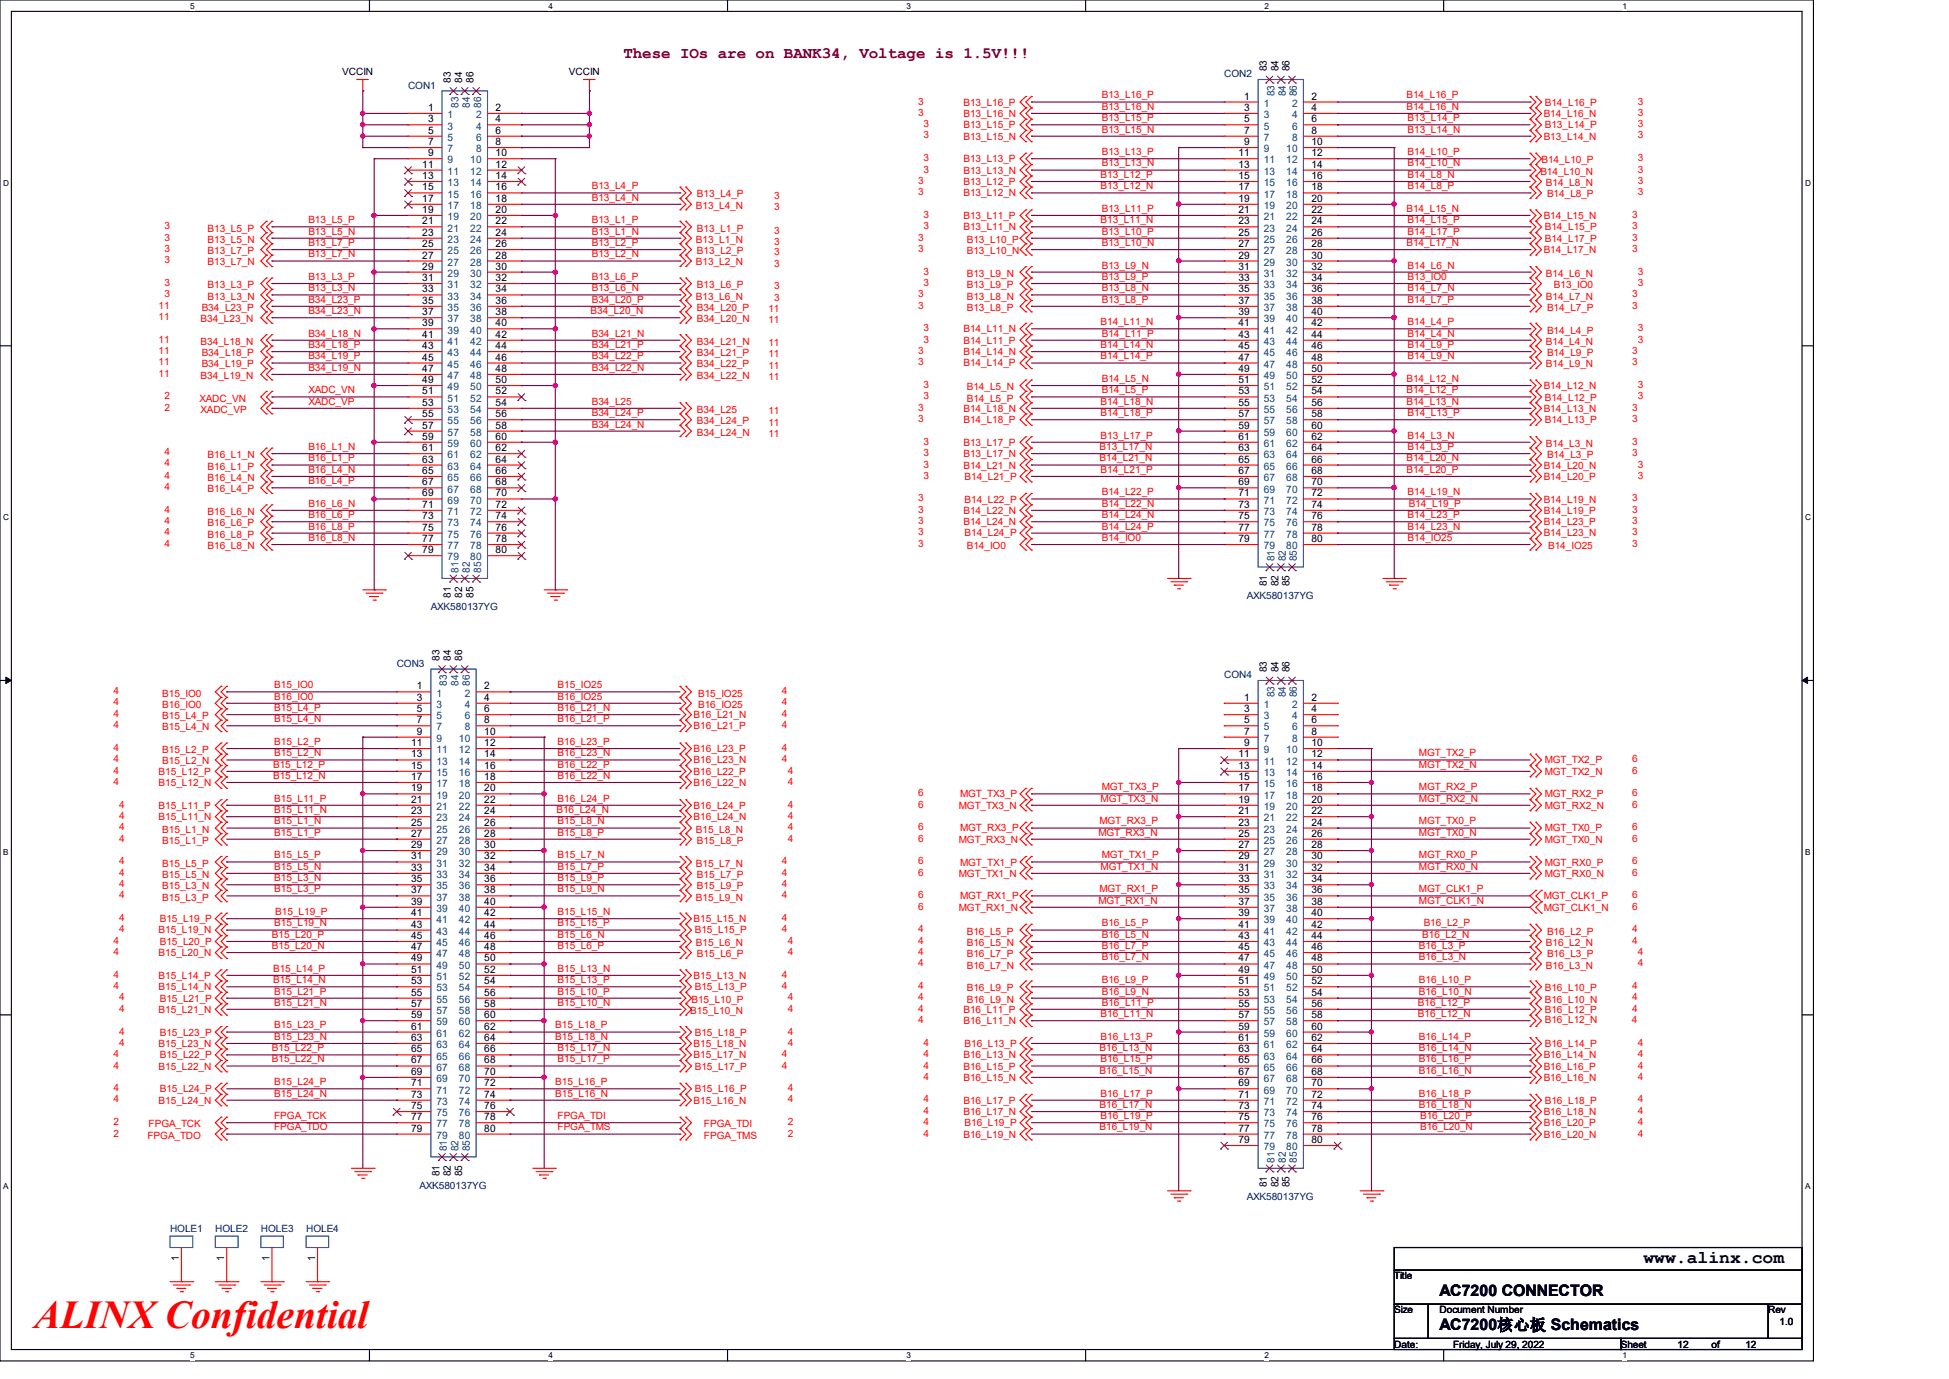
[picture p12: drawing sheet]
<svg xmlns="http://www.w3.org/2000/svg" width="297mm" height="210mm" viewBox="0 0 297 210" stroke-linecap="round" stroke-linejoin="round" font-family="sans-serif">
<defs><g id="words">
<text font-size="6" fill="#f00" x="5.2" y="202.3">ALINX Confidential</text>
<text font-size="2.8" x="250.4" y="192.3">www.alinx.com</text>
<text font-size="2.4" fill="#800000" x="95" y="8.8">These IOs are on BANK34, Voltage is 1.5V!!!</text>
<g font-size="2.4">
<text x="219.4" y="197.4">AC7200 CONNECTOR</text>
<text x="219.4" y="202.6">AC7200核心板 Schematics</text>
</g>
<g font-size="1.6">
<text x="193.1" y="10.9" transform="rotate(-90 193.1 10.9)">83</text>
<text x="194.8" y="10.9" transform="rotate(-90 194.8 10.9)">84</text>
<text x="196.5" y="10.9" transform="rotate(-90 196.5 10.9)">86</text>
<text x="65.2" y="16.9">1</text>
<text x="68.7" y="12.6" transform="rotate(-90 68.7 12.6)">83</text>
<text x="70.4" y="12.6" transform="rotate(-90 70.4 12.6)">84</text>
<text x="72.2" y="12.6" transform="rotate(-90 72.2 12.6)">86</text>
<text x="75.5" y="16.9">2</text>
<text x="189.6" y="15.2">1</text>
<text x="189.6" y="16.9">3</text>
<text x="199.9" y="15.2">2</text>
<text x="199.9" y="16.9">4</text>
<text x="65.2" y="18.6">3</text>
<text x="65.2" y="20.4">5</text>
<text x="65.2" y="22.1">7</text>
<text x="65.2" y="23.8">9</text>
<text x="75.5" y="18.6">4</text>
<text x="75.5" y="20.4">6</text>
<text x="75.5" y="22.1">8</text>
<text x="75.5" y="23.8">10</text>
<text x="188.7" y="23.8">11</text>
<text x="189.6" y="18.6">5</text>
<text x="189.6" y="20.4">7</text>
<text x="189.6" y="22.1">9</text>
<text x="199.9" y="18.6">6</text>
<text x="199.9" y="20.4">8</text>
<text x="199.9" y="22.1">10</text>
<text x="199.9" y="23.8">12</text>
<text x="64.3" y="25.5">11</text>
<text x="64.3" y="27.3">13</text>
<text x="64.3" y="29">15</text>
<text x="75.5" y="25.5">12</text>
<text x="75.5" y="27.3">14</text>
<text x="75.5" y="29">16</text>
<text x="188.7" y="25.5">13</text>
<text x="188.7" y="27.3">15</text>
<text x="188.7" y="29">17</text>
<text x="199.9" y="25.5">14</text>
<text x="199.9" y="27.3">16</text>
<text x="199.9" y="29">18</text>
<text x="64.3" y="30.7">17</text>
<text x="64.3" y="32.4">19</text>
<text x="64.3" y="34.2">21</text>
<text x="64.3" y="35.9">23</text>
<text x="75.5" y="30.7">18</text>
<text x="75.5" y="32.4">20</text>
<text x="75.5" y="34.2">22</text>
<text x="75.5" y="35.9">24</text>
<text x="188.7" y="30.7">19</text>
<text x="188.7" y="32.4">21</text>
<text x="188.7" y="34.2">23</text>
<text x="188.7" y="35.9">25</text>
<text x="199.9" y="30.7">20</text>
<text x="199.9" y="32.4">22</text>
<text x="199.9" y="34.2">24</text>
<text x="199.9" y="35.9">26</text>
<text x="64.3" y="37.6">25</text>
<text x="64.3" y="39.4">27</text>
<text x="64.3" y="41.1">29</text>
<text x="75.5" y="37.6">26</text>
<text x="75.5" y="39.4">28</text>
<text x="75.5" y="41.1">30</text>
<text x="188.7" y="37.6">27</text>
<text x="188.7" y="39.4">29</text>
<text x="188.7" y="41.1">31</text>
<text x="199.9" y="37.6">28</text>
<text x="199.9" y="39.4">30</text>
<text x="199.9" y="41.1">32</text>
<text x="64.3" y="42.8">31</text>
<text x="64.3" y="44.5">33</text>
<text x="64.3" y="46.3">35</text>
<text x="75.5" y="42.8">32</text>
<text x="75.5" y="44.5">34</text>
<text x="75.5" y="46.3">36</text>
<text x="188.7" y="42.8">33</text>
<text x="188.7" y="44.5">35</text>
<text x="188.7" y="46.3">37</text>
<text x="199.9" y="42.8">34</text>
<text x="199.9" y="44.5">36</text>
<text x="199.9" y="46.3">38</text>
<text x="64.3" y="48">37</text>
<text x="64.3" y="49.7">39</text>
<text x="64.3" y="51.4">41</text>
<text x="64.3" y="53.2">43</text>
<text x="75.5" y="48">38</text>
<text x="75.5" y="49.7">40</text>
<text x="75.5" y="51.4">42</text>
<text x="75.5" y="53.2">44</text>
<text x="188.7" y="48">39</text>
<text x="188.7" y="49.7">41</text>
<text x="188.7" y="51.4">43</text>
<text x="188.7" y="53.2">45</text>
<text x="199.9" y="48">40</text>
<text x="199.9" y="49.7">42</text>
<text x="199.9" y="51.4">44</text>
<text x="199.9" y="53.2">46</text>
<text x="64.3" y="54.9">45</text>
<text x="64.3" y="56.6">47</text>
<text x="64.3" y="58.3">49</text>
<text x="75.5" y="54.9">46</text>
<text x="75.5" y="56.6">48</text>
<text x="75.5" y="58.3">50</text>
<text x="188.7" y="54.9">47</text>
<text x="188.7" y="56.6">49</text>
<text x="188.7" y="58.3">51</text>
<text x="199.9" y="54.9">48</text>
<text x="199.9" y="56.6">50</text>
<text x="199.9" y="58.3">52</text>
<text x="64.3" y="60.1">51</text>
<text x="64.3" y="61.8">53</text>
<text x="64.3" y="63.5">55</text>
<text x="64.3" y="65.3">57</text>
<text x="75.5" y="60.1">52</text>
<text x="75.5" y="61.8">54</text>
<text x="75.5" y="63.5">56</text>
<text x="75.5" y="65.3">58</text>
<text x="188.7" y="60.1">53</text>
<text x="188.7" y="61.8">55</text>
<text x="188.7" y="63.5">57</text>
<text x="188.7" y="65.3">59</text>
<text x="199.9" y="60.1">54</text>
<text x="199.9" y="61.8">56</text>
<text x="199.9" y="63.5">58</text>
<text x="199.9" y="65.3">60</text>
<text x="64.3" y="67">59</text>
<text x="64.3" y="68.7">61</text>
<text x="64.3" y="70.4">63</text>
<text x="75.5" y="67">60</text>
<text x="75.5" y="68.7">62</text>
<text x="75.5" y="70.4">64</text>
<text x="188.7" y="67">61</text>
<text x="188.7" y="68.7">63</text>
<text x="188.7" y="70.4">65</text>
<text x="199.9" y="67">62</text>
<text x="199.9" y="68.7">64</text>
<text x="199.9" y="70.4">66</text>
<text x="64.3" y="72.2">65</text>
<text x="64.3" y="73.9">67</text>
<text x="64.3" y="75.6">69</text>
<text x="64.3" y="77.3">71</text>
<text x="75.5" y="72.2">66</text>
<text x="75.5" y="73.9">68</text>
<text x="75.5" y="75.6">70</text>
<text x="75.5" y="77.3">72</text>
<text x="188.7" y="72.2">67</text>
<text x="188.7" y="73.9">69</text>
<text x="188.7" y="75.6">71</text>
<text x="188.7" y="77.3">73</text>
<text x="199.9" y="72.2">68</text>
<text x="199.9" y="73.9">70</text>
<text x="199.9" y="75.6">72</text>
<text x="199.9" y="77.3">74</text>
<text x="64.3" y="79.1">73</text>
<text x="64.3" y="80.8">75</text>
<text x="64.3" y="82.5">77</text>
<text x="75.5" y="79.1">74</text>
<text x="75.5" y="80.8">76</text>
<text x="75.5" y="82.5">78</text>
<text x="188.7" y="79.1">75</text>
<text x="188.7" y="80.8">77</text>
<text x="188.7" y="82.5">79</text>
<text x="199.9" y="79.1">76</text>
<text x="199.9" y="80.8">78</text>
<text x="199.9" y="82.5">80</text>
<text x="64.3" y="84.2">79</text>
<text x="75.5" y="84.2">80</text>
<text x="193.1" y="89.3" transform="rotate(-90 193.1 89.3)">81</text>
<text x="194.8" y="89.3" transform="rotate(-90 194.8 89.3)">82</text>
<text x="196.5" y="89.3" transform="rotate(-90 196.5 89.3)">85</text>
<text x="68.7" y="91" transform="rotate(-90 68.7 91)">81</text>
<text x="70.4" y="91" transform="rotate(-90 70.4 91)">82</text>
<text x="72.2" y="91" transform="rotate(-90 72.2 91)">85</text>
<text x="67" y="100.7" transform="rotate(-90 67 100.7)">83</text>
<text x="68.7" y="100.7" transform="rotate(-90 68.7 100.7)">84</text>
<text x="70.4" y="100.7" transform="rotate(-90 70.4 100.7)">86</text>
<text x="63.5" y="105">1</text>
<text x="63.5" y="106.7">3</text>
<text x="73.8" y="105">2</text>
<text x="73.8" y="106.7">4</text>
<text x="189.6" y="106.7">1</text>
<text x="193.1" y="102.4" transform="rotate(-90 193.1 102.4)">83</text>
<text x="194.8" y="102.4" transform="rotate(-90 194.8 102.4)">84</text>
<text x="196.5" y="102.4" transform="rotate(-90 196.5 102.4)">86</text>
<text x="199.9" y="106.7">2</text>
<text x="62.7" y="113.6">11</text>
<text x="63.5" y="108.5">5</text>
<text x="63.5" y="110.1">7</text>
<text x="63.5" y="111.9">9</text>
<text x="73.8" y="108.5">6</text>
<text x="73.8" y="110.1">8</text>
<text x="73.8" y="111.9">10</text>
<text x="73.8" y="113.6">12</text>
<text x="189.6" y="108.5">3</text>
<text x="189.6" y="110.1">5</text>
<text x="189.6" y="111.9">7</text>
<text x="189.6" y="113.6">9</text>
<text x="199.9" y="108.5">4</text>
<text x="199.9" y="110.1">6</text>
<text x="199.9" y="111.9">8</text>
<text x="199.9" y="113.6">10</text>
<text x="62.7" y="115.4">13</text>
<text x="62.7" y="117.1">15</text>
<text x="62.7" y="118.8">17</text>
<text x="73.8" y="115.4">14</text>
<text x="73.8" y="117.1">16</text>
<text x="73.8" y="118.8">18</text>
<text x="188.7" y="115.4">11</text>
<text x="188.7" y="117.1">13</text>
<text x="188.7" y="118.8">15</text>
<text x="199.9" y="115.4">12</text>
<text x="199.9" y="117.1">14</text>
<text x="199.9" y="118.8">16</text>
<text x="62.7" y="120.5">19</text>
<text x="62.7" y="122.3">21</text>
<text x="62.7" y="124">23</text>
<text x="62.7" y="125.7">25</text>
<text x="73.8" y="120.5">20</text>
<text x="73.8" y="122.3">22</text>
<text x="73.8" y="124">24</text>
<text x="73.8" y="125.7">26</text>
<text x="188.7" y="120.5">17</text>
<text x="188.7" y="122.3">19</text>
<text x="188.7" y="124">21</text>
<text x="188.7" y="125.7">23</text>
<text x="199.9" y="120.5">18</text>
<text x="199.9" y="122.3">20</text>
<text x="199.9" y="124">22</text>
<text x="199.9" y="125.7">24</text>
<text x="62.7" y="127.4">27</text>
<text x="62.7" y="129.2">29</text>
<text x="62.7" y="130.9">31</text>
<text x="73.8" y="127.4">28</text>
<text x="73.8" y="129.2">30</text>
<text x="73.8" y="130.9">32</text>
<text x="188.7" y="127.4">25</text>
<text x="188.7" y="129.2">27</text>
<text x="188.7" y="130.9">29</text>
<text x="199.9" y="127.4">26</text>
<text x="199.9" y="129.2">28</text>
<text x="199.9" y="130.9">30</text>
<text x="62.7" y="132.6">33</text>
<text x="62.7" y="134.4">35</text>
<text x="62.7" y="136.1">37</text>
<text x="62.7" y="137.8">39</text>
<text x="73.8" y="132.6">34</text>
<text x="73.8" y="134.4">36</text>
<text x="73.8" y="136.1">38</text>
<text x="73.8" y="137.8">40</text>
<text x="188.7" y="132.6">31</text>
<text x="188.7" y="134.4">33</text>
<text x="188.7" y="136.1">35</text>
<text x="188.7" y="137.8">37</text>
<text x="199.9" y="132.6">32</text>
<text x="199.9" y="134.4">34</text>
<text x="199.9" y="136.1">36</text>
<text x="199.9" y="137.8">38</text>
<text x="62.7" y="139.5">41</text>
<text x="62.7" y="141.3">43</text>
<text x="62.7" y="143">45</text>
<text x="73.8" y="139.5">42</text>
<text x="73.8" y="141.3">44</text>
<text x="73.8" y="143">46</text>
<text x="188.7" y="139.5">39</text>
<text x="188.7" y="141.3">41</text>
<text x="188.7" y="143">43</text>
<text x="199.9" y="139.5">40</text>
<text x="199.9" y="141.3">42</text>
<text x="199.9" y="143">44</text>
<text x="62.7" y="144.7">47</text>
<text x="62.7" y="146.4">49</text>
<text x="62.7" y="148.2">51</text>
<text x="62.7" y="149.9">53</text>
<text x="73.8" y="144.7">48</text>
<text x="73.8" y="146.4">50</text>
<text x="73.8" y="148.2">52</text>
<text x="73.8" y="149.9">54</text>
<text x="188.7" y="144.7">45</text>
<text x="188.7" y="146.4">47</text>
<text x="188.7" y="148.2">49</text>
<text x="188.7" y="149.9">51</text>
<text x="199.9" y="144.7">46</text>
<text x="199.9" y="146.4">48</text>
<text x="199.9" y="148.2">50</text>
<text x="199.9" y="149.9">52</text>
<text x="62.7" y="151.6">55</text>
<text x="62.7" y="153.3">57</text>
<text x="62.7" y="155.1">59</text>
<text x="73.8" y="151.6">56</text>
<text x="73.8" y="153.3">58</text>
<text x="73.8" y="155.1">60</text>
<text x="188.7" y="151.6">53</text>
<text x="188.7" y="153.3">55</text>
<text x="188.7" y="155.1">57</text>
<text x="199.9" y="151.6">54</text>
<text x="199.9" y="153.3">56</text>
<text x="199.9" y="155.1">58</text>
<text x="62.7" y="156.8">61</text>
<text x="62.7" y="158.5">63</text>
<text x="62.7" y="160.3">65</text>
<text x="62.7" y="162">67</text>
<text x="73.8" y="156.8">62</text>
<text x="73.8" y="158.5">64</text>
<text x="73.8" y="160.3">66</text>
<text x="73.8" y="162">68</text>
<text x="188.7" y="156.8">59</text>
<text x="188.7" y="158.5">61</text>
<text x="188.7" y="160.3">63</text>
<text x="188.7" y="162">65</text>
<text x="199.9" y="156.8">60</text>
<text x="199.9" y="158.5">62</text>
<text x="199.9" y="160.3">64</text>
<text x="199.9" y="162">66</text>
<text x="62.7" y="163.7">69</text>
<text x="62.7" y="165.4">71</text>
<text x="62.7" y="167.2">73</text>
<text x="73.8" y="163.7">70</text>
<text x="73.8" y="165.4">72</text>
<text x="73.8" y="167.2">74</text>
<text x="188.7" y="163.7">67</text>
<text x="188.7" y="165.4">69</text>
<text x="188.7" y="167.2">71</text>
<text x="199.9" y="163.7">68</text>
<text x="199.9" y="165.4">70</text>
<text x="199.9" y="167.2">72</text>
<text x="62.7" y="168.9">75</text>
<text x="62.7" y="170.6">77</text>
<text x="62.7" y="172.3">79</text>
<text x="73.8" y="168.9">76</text>
<text x="73.8" y="170.6">78</text>
<text x="73.8" y="172.3">80</text>
<text x="188.7" y="168.9">73</text>
<text x="188.7" y="170.6">75</text>
<text x="188.7" y="172.3">77</text>
<text x="199.9" y="168.9">74</text>
<text x="199.9" y="170.6">76</text>
<text x="199.9" y="172.3">78</text>
<text x="67" y="179.1" transform="rotate(-90 67 179.1)">81</text>
<text x="68.7" y="179.1" transform="rotate(-90 68.7 179.1)">82</text>
<text x="70.4" y="179.1" transform="rotate(-90 70.4 179.1)">85</text>
<text x="188.7" y="174.1">79</text>
<text x="199.9" y="174.1">80</text>
<text x="193.1" y="180.8" transform="rotate(-90 193.1 180.8)">81</text>
<text x="194.8" y="180.8" transform="rotate(-90 194.8 180.8)">82</text>
<text x="196.5" y="180.8" transform="rotate(-90 196.5 180.8)">85</text>
<text x="27.3" y="192.1" transform="rotate(-90 27.3 192.1)">1</text>
<text x="34.2" y="192.1" transform="rotate(-90 34.2 192.1)">1</text>
<text x="41.1" y="192.1" transform="rotate(-90 41.1 192.1)">1</text>
<text x="48" y="192.1" transform="rotate(-90 48 192.1)">1</text>
</g>
<g font-size="1.6" fill="#004080">
<text x="68.2" y="18">1</text>
<text x="69.8" y="16.4" transform="rotate(-90 69.8 16.4)">83</text>
<text x="71.6" y="16.4" transform="rotate(-90 71.6 16.4)">84</text>
<text x="72.6" y="18">2</text>
<text x="73.3" y="16.4" transform="rotate(-90 73.3 16.4)">86</text>
<text x="192.6" y="16.3">1</text>
<text x="192.6" y="18">3</text>
<text x="194.2" y="14.6" transform="rotate(-90 194.2 14.6)">83</text>
<text x="196" y="14.6" transform="rotate(-90 196 14.6)">84</text>
<text x="196.9" y="16.3">2</text>
<text x="196.9" y="18">4</text>
<text x="197.6" y="14.6" transform="rotate(-90 197.6 14.6)">86</text>
<text x="68.2" y="19.7">3</text>
<text x="68.2" y="21.5">5</text>
<text x="68.2" y="23.2">7</text>
<text x="72.6" y="19.7">4</text>
<text x="72.6" y="21.5">6</text>
<text x="72.6" y="23.2">8</text>
<text x="192.6" y="19.7">5</text>
<text x="192.6" y="21.5">7</text>
<text x="192.6" y="23.2">9</text>
<text x="196" y="23.2">10</text>
<text x="196.9" y="19.7">6</text>
<text x="196.9" y="21.5">8</text>
<text x="68.2" y="24.9">9</text>
<text x="68.2" y="26.6">11</text>
<text x="68.2" y="28.4">13</text>
<text x="71.7" y="24.9">10</text>
<text x="71.7" y="26.6">12</text>
<text x="71.7" y="28.4">14</text>
<text x="192.6" y="24.9">11</text>
<text x="192.6" y="26.6">13</text>
<text x="192.6" y="28.4">15</text>
<text x="196" y="24.9">12</text>
<text x="196" y="26.6">14</text>
<text x="196" y="28.4">16</text>
<text x="68.2" y="30.1">15</text>
<text x="68.2" y="31.8">17</text>
<text x="68.2" y="33.5">19</text>
<text x="68.2" y="35.3">21</text>
<text x="71.7" y="30.1">16</text>
<text x="71.7" y="31.8">18</text>
<text x="71.7" y="33.5">20</text>
<text x="71.7" y="35.3">22</text>
<text x="192.6" y="30.1">17</text>
<text x="192.6" y="31.8">19</text>
<text x="192.6" y="33.5">21</text>
<text x="192.6" y="35.3">23</text>
<text x="196" y="30.1">18</text>
<text x="196" y="31.8">20</text>
<text x="196" y="33.5">22</text>
<text x="196" y="35.3">24</text>
<text x="68.2" y="37">23</text>
<text x="68.2" y="38.7">25</text>
<text x="68.2" y="40.5">27</text>
<text x="71.7" y="37">24</text>
<text x="71.7" y="38.7">26</text>
<text x="71.7" y="40.5">28</text>
<text x="192.6" y="37">25</text>
<text x="192.6" y="38.7">27</text>
<text x="192.6" y="40.5">29</text>
<text x="196" y="37">26</text>
<text x="196" y="38.7">28</text>
<text x="196" y="40.5">30</text>
<text x="68.2" y="42.2">29</text>
<text x="68.2" y="43.9">31</text>
<text x="68.2" y="45.6">33</text>
<text x="68.2" y="47.4">35</text>
<text x="71.7" y="42.2">30</text>
<text x="71.7" y="43.9">32</text>
<text x="71.7" y="45.6">34</text>
<text x="71.7" y="47.4">36</text>
<text x="192.6" y="42.2">31</text>
<text x="192.6" y="43.9">33</text>
<text x="192.6" y="45.6">35</text>
<text x="192.6" y="47.4">37</text>
<text x="196" y="42.2">32</text>
<text x="196" y="43.9">34</text>
<text x="196" y="45.6">36</text>
<text x="196" y="47.4">38</text>
<text x="68.2" y="49.1">37</text>
<text x="68.2" y="50.8">39</text>
<text x="68.2" y="52.5">41</text>
<text x="71.7" y="49.1">38</text>
<text x="71.7" y="50.8">40</text>
<text x="71.7" y="52.5">42</text>
<text x="192.6" y="49.1">39</text>
<text x="192.6" y="50.8">41</text>
<text x="192.6" y="52.5">43</text>
<text x="196" y="49.1">40</text>
<text x="196" y="50.8">42</text>
<text x="196" y="52.5">44</text>
<text x="68.2" y="54.3">43</text>
<text x="68.2" y="56">45</text>
<text x="68.2" y="57.7">47</text>
<text x="68.2" y="59.4">49</text>
<text x="71.7" y="54.3">44</text>
<text x="71.7" y="56">46</text>
<text x="71.7" y="57.7">48</text>
<text x="71.7" y="59.4">50</text>
<text x="192.6" y="54.3">45</text>
<text x="192.6" y="56">47</text>
<text x="192.6" y="57.7">49</text>
<text x="192.6" y="59.4">51</text>
<text x="196" y="54.3">46</text>
<text x="196" y="56">48</text>
<text x="196" y="57.7">50</text>
<text x="196" y="59.4">52</text>
<text x="68.2" y="61.2">51</text>
<text x="68.2" y="62.9">53</text>
<text x="68.2" y="64.6">55</text>
<text x="71.7" y="61.2">52</text>
<text x="71.7" y="62.9">54</text>
<text x="71.7" y="64.6">56</text>
<text x="192.6" y="61.2">53</text>
<text x="192.6" y="62.9">55</text>
<text x="192.6" y="64.6">57</text>
<text x="196" y="61.2">54</text>
<text x="196" y="62.9">56</text>
<text x="196" y="64.6">58</text>
<text x="68.2" y="66.4">57</text>
<text x="68.2" y="68.1">59</text>
<text x="68.2" y="69.8">61</text>
<text x="68.2" y="71.5">63</text>
<text x="71.7" y="66.4">58</text>
<text x="71.7" y="68.1">60</text>
<text x="71.7" y="69.8">62</text>
<text x="71.7" y="71.5">64</text>
<text x="192.6" y="66.4">59</text>
<text x="192.6" y="68.1">61</text>
<text x="192.6" y="69.8">63</text>
<text x="192.6" y="71.5">65</text>
<text x="196" y="66.4">60</text>
<text x="196" y="68.1">62</text>
<text x="196" y="69.8">64</text>
<text x="196" y="71.5">66</text>
<text x="68.2" y="73.3">65</text>
<text x="68.2" y="75">67</text>
<text x="68.2" y="76.7">69</text>
<text x="71.7" y="73.3">66</text>
<text x="71.7" y="75">68</text>
<text x="71.7" y="76.7">70</text>
<text x="192.6" y="73.3">67</text>
<text x="192.6" y="75">69</text>
<text x="192.6" y="76.7">71</text>
<text x="196" y="73.3">68</text>
<text x="196" y="75">70</text>
<text x="196" y="76.7">72</text>
<text x="68.2" y="78.4">71</text>
<text x="68.2" y="80.2">73</text>
<text x="68.2" y="81.9">75</text>
<text x="68.2" y="83.6">77</text>
<text x="71.7" y="78.4">72</text>
<text x="71.7" y="80.2">74</text>
<text x="71.7" y="81.9">76</text>
<text x="71.7" y="83.6">78</text>
<text x="192.6" y="78.4">73</text>
<text x="192.6" y="80.2">75</text>
<text x="192.6" y="81.9">77</text>
<text x="192.6" y="83.6">79</text>
<text x="196" y="78.4">74</text>
<text x="196" y="80.2">76</text>
<text x="196" y="81.9">78</text>
<text x="196" y="83.6">80</text>
<text x="68.2" y="85.3">79</text>
<text x="69.8" y="87.2" transform="rotate(-90 69.8 87.2)">81</text>
<text x="71.6" y="87.2" transform="rotate(-90 71.6 87.2)">82</text>
<text x="71.7" y="85.3">80</text>
<text x="73.3" y="87.2" transform="rotate(-90 73.3 87.2)">85</text>
<text x="194.2" y="85.5" transform="rotate(-90 194.2 85.5)">81</text>
<text x="196" y="85.5" transform="rotate(-90 196 85.5)">82</text>
<text x="197.6" y="85.5" transform="rotate(-90 197.6 85.5)">85</text>
<text x="66.5" y="106.1">1</text>
<text x="66.5" y="107.8">3</text>
<text x="68.1" y="104.4" transform="rotate(-90 68.1 104.4)">83</text>
<text x="69.8" y="104.4" transform="rotate(-90 69.8 104.4)">84</text>
<text x="70.8" y="106.1">2</text>
<text x="70.8" y="107.8">4</text>
<text x="71.6" y="104.4" transform="rotate(-90 71.6 104.4)">86</text>
<text x="192.6" y="107.8">1</text>
<text x="194.2" y="106.2" transform="rotate(-90 194.2 106.2)">83</text>
<text x="196" y="106.2" transform="rotate(-90 196 106.2)">84</text>
<text x="196.9" y="107.8">2</text>
<text x="197.6" y="106.2" transform="rotate(-90 197.6 106.2)">86</text>
<text x="66.5" y="109.6">5</text>
<text x="66.5" y="111.2">7</text>
<text x="66.5" y="113">9</text>
<text x="69.9" y="113">10</text>
<text x="70.8" y="109.6">6</text>
<text x="70.8" y="111.2">8</text>
<text x="192.6" y="109.6">3</text>
<text x="192.6" y="111.2">5</text>
<text x="192.6" y="113">7</text>
<text x="196.9" y="109.6">4</text>
<text x="196.9" y="111.2">6</text>
<text x="196.9" y="113">8</text>
<text x="66.5" y="114.7">11</text>
<text x="66.5" y="116.5">13</text>
<text x="66.5" y="118.2">15</text>
<text x="66.5" y="119.9">17</text>
<text x="69.9" y="114.7">12</text>
<text x="69.9" y="116.5">14</text>
<text x="69.9" y="118.2">16</text>
<text x="69.9" y="119.9">18</text>
<text x="192.6" y="114.7">9</text>
<text x="192.6" y="116.5">11</text>
<text x="192.6" y="118.2">13</text>
<text x="192.6" y="119.9">15</text>
<text x="196" y="114.7">10</text>
<text x="196" y="116.5">12</text>
<text x="196" y="118.2">14</text>
<text x="196" y="119.9">16</text>
<text x="66.5" y="121.6">19</text>
<text x="66.5" y="123.4">21</text>
<text x="66.5" y="125.1">23</text>
<text x="69.9" y="121.6">20</text>
<text x="69.9" y="123.4">22</text>
<text x="69.9" y="125.1">24</text>
<text x="192.6" y="121.6">17</text>
<text x="192.6" y="123.4">19</text>
<text x="192.6" y="125.1">21</text>
<text x="196" y="121.6">18</text>
<text x="196" y="123.4">20</text>
<text x="196" y="125.1">22</text>
<text x="66.5" y="126.8">25</text>
<text x="66.5" y="128.5">27</text>
<text x="66.5" y="130.3">29</text>
<text x="66.5" y="132">31</text>
<text x="69.9" y="126.8">26</text>
<text x="69.9" y="128.5">28</text>
<text x="69.9" y="130.3">30</text>
<text x="69.9" y="132">32</text>
<text x="192.6" y="126.8">23</text>
<text x="192.6" y="128.5">25</text>
<text x="192.6" y="130.3">27</text>
<text x="192.6" y="132">29</text>
<text x="196" y="126.8">24</text>
<text x="196" y="128.5">26</text>
<text x="196" y="130.3">28</text>
<text x="196" y="132">30</text>
<text x="66.5" y="133.7">33</text>
<text x="66.5" y="135.5">35</text>
<text x="66.5" y="137.2">37</text>
<text x="69.9" y="133.7">34</text>
<text x="69.9" y="135.5">36</text>
<text x="69.9" y="137.2">38</text>
<text x="192.6" y="133.7">31</text>
<text x="192.6" y="135.5">33</text>
<text x="192.6" y="137.2">35</text>
<text x="196" y="133.7">32</text>
<text x="196" y="135.5">34</text>
<text x="196" y="137.2">36</text>
<text x="66.5" y="138.9">39</text>
<text x="66.5" y="140.6">41</text>
<text x="66.5" y="142.4">43</text>
<text x="69.9" y="138.9">40</text>
<text x="69.9" y="140.6">42</text>
<text x="69.9" y="142.4">44</text>
<text x="192.6" y="138.9">37</text>
<text x="192.6" y="140.6">39</text>
<text x="192.6" y="142.4">41</text>
<text x="196" y="138.9">38</text>
<text x="196" y="140.6">40</text>
<text x="196" y="142.4">42</text>
<text x="66.5" y="144.1">45</text>
<text x="66.5" y="145.8">47</text>
<text x="66.5" y="147.5">49</text>
<text x="66.5" y="149.3">51</text>
<text x="69.9" y="144.1">46</text>
<text x="69.9" y="145.8">48</text>
<text x="69.9" y="147.5">50</text>
<text x="69.9" y="149.3">52</text>
<text x="192.6" y="144.1">43</text>
<text x="192.6" y="145.8">45</text>
<text x="192.6" y="147.5">47</text>
<text x="192.6" y="149.3">49</text>
<text x="196" y="144.1">44</text>
<text x="196" y="145.8">46</text>
<text x="196" y="147.5">48</text>
<text x="196" y="149.3">50</text>
<text x="66.5" y="151">53</text>
<text x="66.5" y="152.7">55</text>
<text x="66.5" y="154.4">57</text>
<text x="69.9" y="151">54</text>
<text x="69.9" y="152.7">56</text>
<text x="69.9" y="154.4">58</text>
<text x="192.6" y="151">51</text>
<text x="192.6" y="152.7">53</text>
<text x="192.6" y="154.4">55</text>
<text x="196" y="151">52</text>
<text x="196" y="152.7">54</text>
<text x="196" y="154.4">56</text>
<text x="66.5" y="156.2">59</text>
<text x="66.5" y="157.9">61</text>
<text x="66.5" y="159.6">63</text>
<text x="66.5" y="161.4">65</text>
<text x="69.9" y="156.2">60</text>
<text x="69.9" y="157.9">62</text>
<text x="69.9" y="159.6">64</text>
<text x="69.9" y="161.4">66</text>
<text x="192.6" y="156.2">57</text>
<text x="192.6" y="157.9">59</text>
<text x="192.6" y="159.6">61</text>
<text x="192.6" y="161.4">63</text>
<text x="196" y="156.2">58</text>
<text x="196" y="157.9">60</text>
<text x="196" y="159.6">62</text>
<text x="196" y="161.4">64</text>
<text x="66.5" y="163.1">67</text>
<text x="66.5" y="164.8">69</text>
<text x="66.5" y="166.5">71</text>
<text x="69.9" y="163.1">68</text>
<text x="69.9" y="164.8">70</text>
<text x="69.9" y="166.5">72</text>
<text x="192.6" y="163.1">65</text>
<text x="192.6" y="164.8">67</text>
<text x="192.6" y="166.5">69</text>
<text x="196" y="163.1">66</text>
<text x="196" y="164.8">68</text>
<text x="196" y="166.5">70</text>
<text x="66.5" y="168.3">73</text>
<text x="66.5" y="170">75</text>
<text x="66.5" y="171.7">77</text>
<text x="66.5" y="173.4">79</text>
<text x="69.9" y="168.3">74</text>
<text x="69.9" y="170">76</text>
<text x="69.9" y="171.7">78</text>
<text x="69.9" y="173.4">80</text>
<text x="192.6" y="168.3">71</text>
<text x="192.6" y="170">73</text>
<text x="192.6" y="171.7">75</text>
<text x="192.6" y="173.4">77</text>
<text x="196" y="168.3">72</text>
<text x="196" y="170">74</text>
<text x="196" y="171.7">76</text>
<text x="196" y="173.4">78</text>
<text x="68.1" y="175.3" transform="rotate(-90 68.1 175.3)">81</text>
<text x="69.8" y="175.3" transform="rotate(-90 69.8 175.3)">82</text>
<text x="71.6" y="175.3" transform="rotate(-90 71.6 175.3)">85</text>
<text x="192.6" y="175.2">79</text>
<text x="194.2" y="177.1" transform="rotate(-90 194.2 177.1)">81</text>
<text x="196" y="177.1" transform="rotate(-90 196 177.1)">82</text>
<text x="196" y="175.2">80</text>
<text x="197.6" y="177.1" transform="rotate(-90 197.6 177.1)">85</text>
</g>
<g font-size="1.5">
<text x="52.2" y="11.4">VCCIN</text>
<text x="86.7" y="11.4">VCCIN</text>
<text x="212.5" y="194.9">Title</text>
<text x="212.5" y="200">Size</text>
<text x="219.4" y="200">Document Number</text>
<text x="269.4" y="200">Rev</text>
<text x="271.2" y="201.8">1.0</text>
<text x="212.5" y="205.2">Date:</text>
<text x="221.4" y="205.2">Friday, July 29, 2022</text>
<text x="247" y="205.2">Sheet</text>
<text x="255.6" y="205.2">12</text>
<text x="260.8" y="205.2">of</text>
<text x="266" y="205.2">12</text>
</g>
<g font-size="1.5" fill="#000080">
<text x="186.6" y="11.8">CON2</text>
<text x="62.2" y="13.5">CON1</text>
<text x="65.7" y="93">AXK580137YG</text>
<text x="190" y="91.2">AXK580137YG</text>
<text x="60.5" y="101.6">CON3</text>
<text x="186.6" y="103.3">CON4</text>
<text x="63.9" y="181">AXK580137YG</text>
<text x="190" y="182.8">AXK580137YG</text>
<text x="25.9" y="187.6">HOLE1</text>
<text x="32.8" y="187.6">HOLE2</text>
<text x="39.8" y="187.6">HOLE3</text>
<text x="46.7" y="187.6">HOLE4</text>
</g>
<g font-size="1.5" fill="#f00">
<text x="139.9" y="15.9">3</text>
<text x="139.9" y="17.7">3</text>
<text x="146.8" y="16.1">B13_L16_P</text>
<text x="146.8" y="17.8">B13_L16_N</text>
<text x="167.9" y="15">B13_L16_P</text>
<text x="167.9" y="16.7">B13_L16_N</text>
<text x="214.3" y="16.7">B14_L16_N</text>
<text x="214.3" y="15">B14_L16_P</text>
<text x="235.2" y="17.8">B14_L16_N</text>
<text x="235.4" y="16.1">B14_L16_P</text>
<text x="249.6" y="15.9">3</text>
<text x="249.6" y="17.7">3</text>
<text x="140.8" y="19.4">3</text>
<text x="140.8" y="21.1">3</text>
<text x="146.8" y="19.6">B13_L15_P</text>
<text x="146.8" y="21.3">B13_L15_N</text>
<text x="167.9" y="23.6">B13_L13_P</text>
<text x="167.9" y="20.2">B13_L15_N</text>
<text x="167.9" y="18.5">B13_L15_P</text>
<text x="214.5" y="23.6">B14_L10_P</text>
<text x="214.5" y="20.2">B13_L14_N</text>
<text x="214.5" y="18.5">B13_L14_P</text>
<text x="235.2" y="21.3">B13_L14_N</text>
<text x="235.4" y="19.6">B13_L14_P</text>
<text x="249.6" y="19.4">3</text>
<text x="249.6" y="21.1">3</text>
<text x="90.2" y="28.8">B13_L4_P</text>
<text x="139.9" y="28">3</text>
<text x="139.9" y="29.7">3</text>
<text x="140.8" y="24.6">3</text>
<text x="140.8" y="26.3">3</text>
<text x="146.8" y="24.7">B13_L13_P</text>
<text x="146.8" y="26.5">B13_L13_N</text>
<text x="146.8" y="28.2">B13_L12_P</text>
<text x="146.8" y="29.9">B13_L12_N</text>
<text x="167.7" y="27.1">B13_L12_P</text>
<text x="167.7" y="28.8">B13_L12_N</text>
<text x="167.9" y="25.4">B13_L13_N</text>
<text x="214.5" y="25.4">B14_L10_N</text>
<text x="214.5" y="28.8">B14_L8_P</text>
<text x="214.5" y="27.1">B14_L8_N</text>
<text x="234.7" y="26.6">B14_L10_N</text>
<text x="234.9" y="24.9">B14_L10_P</text>
<text x="235.6" y="28.4">B14_L8_N</text>
<text x="249.6" y="24.6">3</text>
<text x="249.6" y="26.3">3</text>
<text x="249.6" y="29.7">3</text>
<text x="249.6" y="28">3</text>
<text x="25.1" y="34.9">3</text>
<text x="31.6" y="35.3">B13_L5_P</text>
<text x="47" y="35.7">B13_L5_N</text>
<text x="47" y="34">B13_L5_P</text>
<text x="90.2" y="30.6">B13_L4_N</text>
<text x="90.2" y="34">B13_L1_P</text>
<text x="90.2" y="35.7">B13_L1_N</text>
<text x="106" y="31.8">B13_L4_N</text>
<text x="106.2" y="30.1">B13_L4_P</text>
<text x="106.2" y="35.3">B13_L1_P</text>
<text x="118" y="30.3">3</text>
<text x="118" y="32">3</text>
<text x="118" y="35.6">3</text>
<text x="140.8" y="33.2">3</text>
<text x="140.8" y="34.9">3</text>
<text x="146.8" y="33.4">B13_L11_P</text>
<text x="146.8" y="35.1">B13_L11_N</text>
<text x="167.7" y="34">B13_L11_N</text>
<text x="167.9" y="32.3">B13_L11_P</text>
<text x="167.9" y="35.7">B13_L10_P</text>
<text x="214.3" y="32.3">B14_L15_N</text>
<text x="214.5" y="35.7">B14_L17_P</text>
<text x="214.5" y="34">B14_L15_P</text>
<text x="235.2" y="33.4">B14_L15_N</text>
<text x="235.4" y="35.1">B14_L15_P</text>
<text x="235.8" y="30.1">B14_L8_P</text>
<text x="248.7" y="34.9">3</text>
<text x="248.7" y="33.2">3</text>
<text x="25.1" y="36.7">3</text>
<text x="25.1" y="38.4">3</text>
<text x="25.1" y="40.1">3</text>
<text x="31.6" y="37">B13_L5_N</text>
<text x="31.6" y="38.7">B13_L7_P</text>
<text x="31.6" y="40.4">B13_L7_N</text>
<text x="47" y="39.2">B13_L7_N</text>
<text x="47" y="37.5">B13_L7_P</text>
<text x="90.2" y="37.5">B13_L2_P</text>
<text x="90.2" y="39.2">B13_L2_N</text>
<text x="106" y="37">B13_L1_N</text>
<text x="106" y="40.4">B13_L2_N</text>
<text x="106.2" y="38.7">B13_L2_P</text>
<text x="118" y="37.3">3</text>
<text x="118" y="38.9">3</text>
<text x="118" y="40.6">3</text>
<text x="139.9" y="36.7">3</text>
<text x="139.9" y="38.4">3</text>
<text x="140.8" y="41.8">3</text>
<text x="147.3" y="37">B13_L10_P</text>
<text x="147.3" y="38.7">B13_L10_N</text>
<text x="167.9" y="37.5">B13_L10_N</text>
<text x="167.9" y="40.9">B13_L9_N</text>
<text x="214.3" y="37.5">B14_L17_N</text>
<text x="214.5" y="40.9">B14_L6_N</text>
<text x="235.2" y="38.5">B14_L17_N</text>
<text x="235.4" y="36.8">B14_L17_P</text>
<text x="248.7" y="36.7">3</text>
<text x="248.7" y="38.4">3</text>
<text x="249.6" y="41.8">3</text>
<text x="24.2" y="47">11</text>
<text x="25.1" y="43.6">3</text>
<text x="25.1" y="45.3">3</text>
<text x="30.7" y="47.3">B34_L23_P</text>
<text x="31.6" y="43.9">B13_L3_P</text>
<text x="31.6" y="45.6">B13_L3_N</text>
<text x="47" y="42.6">B13_L3_P</text>
<text x="47" y="44.4">B13_L3_N</text>
<text x="47" y="46.1">B34_L23_P</text>
<text x="47" y="47.8">B34_L23_N</text>
<text x="90" y="47.8">B34_L20_N</text>
<text x="90.2" y="46.1">B34_L20_P</text>
<text x="90.2" y="44.4">B13_L6_N</text>
<text x="90.2" y="42.6">B13_L6_P</text>
<text x="106" y="45.6">B13_L6_N</text>
<text x="106.2" y="47.3">B34_L20_P</text>
<text x="106.2" y="43.9">B13_L6_P</text>
<text x="117.1" y="47.5">11</text>
<text x="118" y="44.1">3</text>
<text x="118" y="45.8">3</text>
<text x="139.9" y="47">3</text>
<text x="139.9" y="45.3">3</text>
<text x="140.8" y="43.6">3</text>
<text x="147.3" y="47.3">B13_L8_P</text>
<text x="147.3" y="43.9">B13_L9_P</text>
<text x="147.3" y="42.2">B13_L9_N</text>
<text x="147.3" y="45.6">B13_L8_N</text>
<text x="167.9" y="46.1">B13_L8_P</text>
<text x="167.9" y="42.6">B13_L9_P</text>
<text x="167.9" y="44.4">B13_L8_N</text>
<text x="214.5" y="46.1">B14_L7_P</text>
<text x="214.5" y="44.4">B14_L7_N</text>
<text x="214.5" y="42.6">B13_IO0</text>
<text x="235.6" y="45.6">B14_L7_N</text>
<text x="235.6" y="42.2">B14_L6_N</text>
<text x="235.8" y="47.3">B14_L7_P</text>
<text x="236.8" y="43.9">B13_IO0</text>
<text x="248.7" y="47">3</text>
<text x="248.7" y="45.3">3</text>
<text x="249.6" y="43.6">3</text>
<text x="24.2" y="48.7">11</text>
<text x="24.2" y="53.9">11</text>
<text x="24.2" y="52.2">11</text>
<text x="30.6" y="49.1">B34_L23_N</text>
<text x="30.6" y="52.5">B34_L18_N</text>
<text x="47" y="53">B34_L18_P</text>
<text x="47" y="51.3">B34_L18_N</text>
<text x="90.2" y="53">B34_L21_P</text>
<text x="90.2" y="51.3">B34_L21_N</text>
<text x="106.2" y="49.1">B34_L20_N</text>
<text x="106.2" y="52.5">B34_L21_N</text>
<text x="117.1" y="49.2">11</text>
<text x="117.1" y="52.7">11</text>
<text x="139.9" y="53.9">3</text>
<text x="140.8" y="50.5">3</text>
<text x="140.8" y="52.2">3</text>
<text x="146.8" y="50.6">B14_L11_N</text>
<text x="146.8" y="52.4">B14_L11_P</text>
<text x="167.7" y="53">B14_L14_N</text>
<text x="167.7" y="49.5">B14_L11_N</text>
<text x="167.9" y="51.3">B14_L11_P</text>
<text x="214.5" y="53">B14_L9_P</text>
<text x="214.5" y="49.5">B14_L4_P</text>
<text x="214.5" y="51.3">B14_L4_N</text>
<text x="235.6" y="52.5">B14_L4_N</text>
<text x="235.8" y="50.8">B14_L4_P</text>
<text x="248.7" y="53.9">3</text>
<text x="249.6" y="50.5">3</text>
<text x="249.6" y="52.2">3</text>
<text x="24.2" y="55.6">11</text>
<text x="24.2" y="57.4">11</text>
<text x="30.6" y="57.7">B34_L19_N</text>
<text x="30.7" y="56">B34_L19_P</text>
<text x="30.7" y="54.3">B34_L18_P</text>
<text x="47" y="54.7">B34_L19_P</text>
<text x="47" y="56.5">B34_L19_N</text>
<text x="47" y="59.9">XADC_VN</text>
<text x="90.2" y="54.7">B34_L22_P</text>
<text x="90.2" y="56.5">B34_L22_N</text>
<text x="106.2" y="56">B34_L22_P</text>
<text x="106.2" y="57.7">B34_L22_N</text>
<text x="106.2" y="54.3">B34_L21_P</text>
<text x="117.1" y="56.2">11</text>
<text x="117.1" y="57.9">11</text>
<text x="117.1" y="54.4">11</text>
<text x="139.9" y="55.6">3</text>
<text x="140.8" y="59.1">3</text>
<text x="146.8" y="55.8">B14_L14_P</text>
<text x="146.8" y="54.1">B14_L14_N</text>
<text x="147.3" y="59.4">B14_L5_N</text>
<text x="167.7" y="54.7">B14_L14_P</text>
<text x="167.9" y="58.2">B14_L5_N</text>
<text x="167.9" y="59.9">B14_L5_P</text>
<text x="214.3" y="58.2">B14_L12_N</text>
<text x="214.3" y="59.9">B14_L12_P</text>
<text x="214.5" y="54.7">B14_L9_N</text>
<text x="235.2" y="59.3">B14_L12_N</text>
<text x="235.6" y="56">B14_L9_N</text>
<text x="235.8" y="54.3">B14_L9_P</text>
<text x="248.7" y="55.6">3</text>
<text x="249.6" y="59.1">3</text>
<text x="25.1" y="62.6">2</text>
<text x="25.1" y="60.8">2</text>
<text x="30.4" y="61.2">XADC_VN</text>
<text x="30.6" y="62.9">XADC_VP</text>
<text x="47" y="61.6">XADC_VP</text>
<text x="90.2" y="61.6">B34_L25</text>
<text x="90.2" y="65.1">B34_L24_N</text>
<text x="90.2" y="63.4">B34_L24_P</text>
<text x="106.2" y="64.6">B34_L24_P</text>
<text x="106.2" y="62.9">B34_L25</text>
<text x="117.1" y="64.8">11</text>
<text x="117.1" y="63.1">11</text>
<text x="139.9" y="62.6">3</text>
<text x="139.9" y="64.3">3</text>
<text x="140.8" y="60.8">3</text>
<text x="146.8" y="62.7">B14_L18_N</text>
<text x="146.8" y="64.4">B14_L18_P</text>
<text x="147.3" y="61.2">B14_L5_P</text>
<text x="167.7" y="61.6">B14_L18_N</text>
<text x="167.7" y="63.4">B14_L18_P</text>
<text x="214.3" y="61.6">B14_L13_N</text>
<text x="214.5" y="63.4">B14_L13_P</text>
<text x="235.2" y="62.7">B14_L13_N</text>
<text x="235.4" y="61">B14_L12_P</text>
<text x="235.4" y="64.4">B14_L13_P</text>
<text x="248.7" y="64.3">3</text>
<text x="248.7" y="62.6">3</text>
<text x="249.6" y="60.8">3</text>
<text x="25.1" y="71">4</text>
<text x="25.1" y="69.3">4</text>
<text x="31.6" y="71.5">B16_L1_P</text>
<text x="31.6" y="69.8">B16_L1_N</text>
<text x="47" y="70.3">B16_L1_P</text>
<text x="47" y="68.5">B16_L1_N</text>
<text x="106.2" y="66.3">B34_L24_N</text>
<text x="117.1" y="66.5">11</text>
<text x="140.8" y="67.7">3</text>
<text x="140.8" y="69.5">3</text>
<text x="140.8" y="71.2">3</text>
<text x="146.8" y="67.9">B13_L17_P</text>
<text x="146.8" y="69.6">B13_L17_N</text>
<text x="146.8" y="71.4">B14_L21_N</text>
<text x="167.6" y="68.5">B13_L17_N</text>
<text x="167.6" y="70.3">B14_L21_N</text>
<text x="167.7" y="66.8">B13_L17_P</text>
<text x="214.3" y="70.3">B14_L20_N</text>
<text x="214.5" y="66.8">B14_L3_N</text>
<text x="214.5" y="68.5">B14_L3_P</text>
<text x="235.2" y="71.4">B14_L20_N</text>
<text x="235.6" y="68.1">B14_L3_N</text>
<text x="235.8" y="69.8">B14_L3_P</text>
<text x="248.7" y="67.7">3</text>
<text x="248.7" y="69.5">3</text>
<text x="249.6" y="71.2">3</text>
<text x="25.1" y="74.6">4</text>
<text x="25.1" y="72.9">4</text>
<text x="31.6" y="75">B16_L4_P</text>
<text x="31.6" y="73.2">B16_L4_N</text>
<text x="47" y="77.2">B16_L6_N</text>
<text x="47" y="73.7">B16_L4_P</text>
<text x="47" y="72">B16_L4_N</text>
<text x="139.9" y="76.4">3</text>
<text x="140.8" y="72.9">3</text>
<text x="147" y="76.5">B14_L22_P</text>
<text x="147" y="73.1">B14_L21_P</text>
<text x="167.7" y="72">B14_L21_P</text>
<text x="167.9" y="77.2">B14_L22_N</text>
<text x="167.9" y="75.4">B14_L22_P</text>
<text x="214.3" y="72">B14_L20_P</text>
<text x="214.5" y="75.4">B14_L19_N</text>
<text x="214.7" y="77.2">B14_L19_P</text>
<text x="235.2" y="73.1">B14_L20_P</text>
<text x="235.2" y="76.5">B14_L19_N</text>
<text x="248.7" y="76.4">3</text>
<text x="249.6" y="72.9">3</text>
<text x="25.1" y="78.1">4</text>
<text x="25.1" y="79.8">4</text>
<text x="25.1" y="81.5">4</text>
<text x="25.1" y="83.3">4</text>
<text x="31.6" y="78.4">B16_L6_N</text>
<text x="31.6" y="80.2">B16_L6_P</text>
<text x="31.6" y="81.9">B16_L8_P</text>
<text x="31.6" y="83.6">B16_L8_N</text>
<text x="47" y="78.9">B16_L6_P</text>
<text x="47" y="80.6">B16_L8_P</text>
<text x="47" y="82.4">B16_L8_N</text>
<text x="139.9" y="83.3">3</text>
<text x="139.9" y="78.1">3</text>
<text x="139.9" y="81.5">3</text>
<text x="139.9" y="79.8">3</text>
<text x="146.8" y="78.3">B14_L22_N</text>
<text x="146.8" y="80">B14_L24_N</text>
<text x="147" y="81.7">B14_L24_P</text>
<text x="147.3" y="83.6">B14_IO0</text>
<text x="167.9" y="82.4">B14_IO0</text>
<text x="167.9" y="80.6">B14_L24_P</text>
<text x="167.9" y="78.9">B14_L24_N</text>
<text x="214.5" y="82.4">B14_IO25</text>
<text x="214.5" y="78.9">B14_L23_P</text>
<text x="214.5" y="80.6">B14_L23_N</text>
<text x="235.2" y="80">B14_L23_P</text>
<text x="235.2" y="81.7">B14_L23_N</text>
<text x="235.2" y="78.3">B14_L19_P</text>
<text x="235.9" y="83.6">B14_IO25</text>
<text x="248.7" y="83.3">3</text>
<text x="248.7" y="79.8">3</text>
<text x="248.7" y="81.5">3</text>
<text x="248.7" y="78.1">3</text>
<text x="17.3" y="105.7">4</text>
<text x="17.3" y="107.4">4</text>
<text x="24.7" y="106.1">B15_IO0</text>
<text x="24.7" y="107.8">B16_IO0</text>
<text x="41.8" y="104.8">B15_IO0</text>
<text x="41.8" y="106.6">B16_IO0</text>
<text x="85" y="104.8">B15_IO25</text>
<text x="85" y="106.6">B16_IO25</text>
<text x="106.4" y="106.1">B15_IO25</text>
<text x="106.4" y="107.8">B16_IO25</text>
<text x="119.2" y="105.7">4</text>
<text x="119.2" y="107.4">4</text>
<text x="17.3" y="109.2">4</text>
<text x="17.3" y="110.9">4</text>
<text x="24.7" y="109.5">B15_L4_P</text>
<text x="24.7" y="111.3">B15_L4_N</text>
<text x="41.8" y="108.3">B15_L4_P</text>
<text x="41.8" y="110">B15_L4_N</text>
<text x="41.8" y="113.5">B15_L2_P</text>
<text x="85" y="113.5">B16_L23_P</text>
<text x="85" y="110">B16_L21_P</text>
<text x="85" y="108.3">B16_L21_N</text>
<text x="105.7" y="111.1">B16_L21_P</text>
<text x="105.7" y="109.3">B16_L21_N</text>
<text x="119.2" y="110.9">4</text>
<text x="119.2" y="109.2">4</text>
<text x="17.3" y="114.4">4</text>
<text x="17.3" y="116.1">4</text>
<text x="17.3" y="117.8">4</text>
<text x="17.3" y="119.5">4</text>
<text x="24.2" y="118">B15_L12_P</text>
<text x="24.2" y="119.7">B15_L12_N</text>
<text x="24.7" y="114.7">B15_L2_P</text>
<text x="24.7" y="116.4">B15_L2_N</text>
<text x="41.6" y="116.9">B15_L12_P</text>
<text x="41.6" y="118.6">B15_L12_N</text>
<text x="41.8" y="115.2">B15_L2_N</text>
<text x="85" y="115.2">B16_L23_N</text>
<text x="85" y="116.9">B16_L22_P</text>
<text x="85" y="118.6">B16_L22_N</text>
<text x="105.7" y="114.6">B16_L23_P</text>
<text x="105.7" y="116.2">B16_L23_N</text>
<text x="105.7" y="118">B16_L22_P</text>
<text x="105.7" y="119.7">B16_L22_N</text>
<text x="119.2" y="114.4">4</text>
<text x="119.2" y="116.1">4</text>
<text x="120.1" y="117.8">4</text>
<text x="120.1" y="119.5">4</text>
<text x="216.2" y="115.2">MGT_TX2_P</text>
<text x="216.2" y="116.9">MGT_TX2_N</text>
<text x="235.4" y="116.2">MGT_TX2_P</text>
<text x="235.4" y="118">MGT_TX2_N</text>
<text x="248.7" y="116.1">6</text>
<text x="248.7" y="117.8">6</text>
<text x="18.2" y="123">4</text>
<text x="18.2" y="124.7">4</text>
<text x="24.2" y="123.2">B15_L11_P</text>
<text x="24.2" y="124.9">B15_L11_N</text>
<text x="41.8" y="122.1">B15_L11_P</text>
<text x="41.8" y="123.8">B15_L11_N</text>
<text x="41.8" y="125.6">B15_L1_N</text>
<text x="84.8" y="123.8">B16_L24_N</text>
<text x="85" y="125.6">B15_L8_N</text>
<text x="85" y="122.1">B16_L24_P</text>
<text x="105.7" y="124.9">B16_L24_N</text>
<text x="105.7" y="123.2">B16_L24_P</text>
<text x="120.1" y="124.7">4</text>
<text x="120.1" y="123">4</text>
<text x="139.9" y="121.3">6</text>
<text x="139.9" y="123">6</text>
<text x="146.1" y="123.2">MGT_TX3_N</text>
<text x="146.3" y="121.5">MGT_TX3_P</text>
<text x="167.6" y="125.6">MGT_RX3_P</text>
<text x="167.7" y="122.1">MGT_TX3_N</text>
<text x="167.9" y="120.4">MGT_TX3_P</text>
<text x="216.2" y="125.6">MGT_TX0_P</text>
<text x="216.2" y="120.4">MGT_RX2_P</text>
<text x="216.2" y="122.1">MGT_RX2_N</text>
<text x="235.4" y="121.5">MGT_RX2_P</text>
<text x="235.4" y="123.2">MGT_RX2_N</text>
<text x="248.7" y="121.3">6</text>
<text x="248.7" y="123">6</text>
<text x="18.2" y="128.2">4</text>
<text x="18.2" y="126.4">4</text>
<text x="18.2" y="131.7">4</text>
<text x="24.7" y="128.5">B15_L1_P</text>
<text x="24.7" y="126.8">B15_L1_N</text>
<text x="24.7" y="132">B15_L5_P</text>
<text x="41.8" y="127.3">B15_L1_P</text>
<text x="41.8" y="130.7">B15_L5_P</text>
<text x="85" y="130.7">B15_L7_N</text>
<text x="85" y="127.3">B15_L8_P</text>
<text x="106" y="132">B15_L7_N</text>
<text x="106" y="126.8">B15_L8_N</text>
<text x="106.2" y="128.5">B15_L8_P</text>
<text x="119.2" y="131.7">4</text>
<text x="120.1" y="128.2">4</text>
<text x="120.1" y="126.4">4</text>
<text x="139.9" y="126.4">6</text>
<text x="139.9" y="128.2">6</text>
<text x="139.9" y="131.7">6</text>
<text x="146.1" y="128.4">MGT_RX3_N</text>
<text x="146.3" y="126.6">MGT_RX3_P</text>
<text x="146.3" y="131.8">MGT_TX1_P</text>
<text x="167.4" y="127.3">MGT_RX3_N</text>
<text x="167.9" y="130.7">MGT_TX1_P</text>
<text x="216.2" y="130.7">MGT_RX0_P</text>
<text x="216.2" y="127.3">MGT_TX0_N</text>
<text x="235.4" y="131.8">MGT_RX0_P</text>
<text x="235.4" y="126.6">MGT_TX0_P</text>
<text x="235.4" y="128.4">MGT_TX0_N</text>
<text x="248.7" y="131.7">6</text>
<text x="248.7" y="126.4">6</text>
<text x="248.7" y="128.2">6</text>
<text x="18.2" y="135.1">4</text>
<text x="18.2" y="136.8">4</text>
<text x="18.2" y="133.3">4</text>
<text x="24.7" y="135.4">B15_L3_N</text>
<text x="24.7" y="137.2">B15_L3_P</text>
<text x="24.7" y="133.7">B15_L5_N</text>
<text x="41.8" y="134.2">B15_L3_N</text>
<text x="41.8" y="135.9">B15_L3_P</text>
<text x="41.8" y="132.5">B15_L5_N</text>
<text x="85" y="134.2">B15_L9_P</text>
<text x="85" y="135.9">B15_L9_N</text>
<text x="85" y="132.5">B15_L7_P</text>
<text x="106" y="137.2">B15_L9_N</text>
<text x="106.2" y="135.4">B15_L9_P</text>
<text x="106.2" y="133.7">B15_L7_P</text>
<text x="119.2" y="135.1">4</text>
<text x="119.2" y="136.8">4</text>
<text x="119.2" y="133.3">4</text>
<text x="139.9" y="136.8">6</text>
<text x="139.9" y="133.3">6</text>
<text x="146.1" y="133.5">MGT_TX1_N</text>
<text x="146.3" y="137">MGT_RX1_P</text>
<text x="167.4" y="137.6">MGT_RX1_N</text>
<text x="167.6" y="135.9">MGT_RX1_P</text>
<text x="167.7" y="132.5">MGT_TX1_N</text>
<text x="216.2" y="137.6">MGT_CLK1_N</text>
<text x="216.2" y="135.9">MGT_CLK1_P</text>
<text x="216.2" y="132.5">MGT_RX0_N</text>
<text x="235.2" y="137">MGT_CLK1_P</text>
<text x="235.4" y="133.5">MGT_RX0_N</text>
<text x="248.7" y="136.8">6</text>
<text x="248.7" y="133.3">6</text>
<text x="17.3" y="143.7">4</text>
<text x="18.2" y="140.3">4</text>
<text x="18.2" y="142">4</text>
<text x="24.2" y="142.2">B15_L19_N</text>
<text x="24.3" y="143.9">B15_L20_P</text>
<text x="24.3" y="140.5">B15_L19_P</text>
<text x="41.4" y="142.8">B15_L20_P</text>
<text x="41.8" y="141.1">B15_L19_N</text>
<text x="42" y="139.4">B15_L19_P</text>
<text x="85" y="142.8">B15_L6_N</text>
<text x="85" y="141.1">B15_L15_P</text>
<text x="85" y="139.4">B15_L15_N</text>
<text x="105.7" y="140.5">B15_L15_N</text>
<text x="105.9" y="142.2">B15_L15_P</text>
<text x="119.2" y="142">4</text>
<text x="119.2" y="140.3">4</text>
<text x="120.1" y="143.7">4</text>
<text x="139.9" y="142">4</text>
<text x="139.9" y="143.7">4</text>
<text x="139.9" y="138.6">6</text>
<text x="146.1" y="138.7">MGT_RX1_N</text>
<text x="147.3" y="142.3">B16_L5_P</text>
<text x="167.9" y="141.1">B16_L5_P</text>
<text x="167.9" y="142.8">B16_L5_N</text>
<text x="216.7" y="142.8">B16_L2_N</text>
<text x="217" y="141.1">B16_L2_P</text>
<text x="235.2" y="138.7">MGT_CLK1_N</text>
<text x="235.8" y="142.3">B16_L2_P</text>
<text x="248.7" y="138.6">6</text>
<text x="248.7" y="143.7">4</text>
<text x="248.7" y="142">4</text>
<text x="17.3" y="145.5">4</text>
<text x="17.3" y="148.9">4</text>
<text x="24.2" y="145.6">B15_L20_N</text>
<text x="24.2" y="149.1">B15_L14_P</text>
<text x="41.4" y="144.5">B15_L20_N</text>
<text x="41.6" y="148">B15_L14_P</text>
<text x="41.6" y="149.7">B15_L14_N</text>
<text x="85" y="144.5">B15_L6_P</text>
<text x="85" y="148">B15_L13_N</text>
<text x="85" y="149.7">B15_L13_P</text>
<text x="105.7" y="149.1">B15_L13_N</text>
<text x="106" y="144.1">B15_L6_N</text>
<text x="106.2" y="145.8">B15_L6_P</text>
<text x="119.2" y="148.9">4</text>
<text x="120.1" y="145.5">4</text>
<text x="139.9" y="145.5">4</text>
<text x="139.9" y="147.2">4</text>
<text x="147.3" y="145.8">B16_L7_P</text>
<text x="147.3" y="147.5">B16_L7_N</text>
<text x="147.3" y="144.1">B16_L5_N</text>
<text x="167.9" y="149.7">B16_L9_P</text>
<text x="167.9" y="144.5">B16_L7_P</text>
<text x="167.9" y="146.3">B16_L7_N</text>
<text x="216.2" y="149.7">B16_L10_P</text>
<text x="216.2" y="146.3">B16_L3_N</text>
<text x="216.2" y="144.5">B16_L3_P</text>
<text x="235.6" y="147.5">B16_L3_N</text>
<text x="235.6" y="144.1">B16_L2_N</text>
<text x="235.8" y="145.8">B16_L3_P</text>
<text x="249.6" y="145.5">4</text>
<text x="249.6" y="147.2">4</text>
<text x="17.3" y="150.6">4</text>
<text x="18.2" y="152.4">4</text>
<text x="18.2" y="154.1">4</text>
<text x="24.2" y="150.8">B15_L14_N</text>
<text x="24.2" y="154.3">B15_L21_N</text>
<text x="24.3" y="152.5">B15_L21_P</text>
<text x="41.8" y="151.5">B15_L21_P</text>
<text x="41.8" y="153.2">B15_L21_N</text>
<text x="85" y="151.5">B15_L10_P</text>
<text x="85" y="153.2">B15_L10_N</text>
<text x="105.2" y="154.4">B15_L10_N</text>
<text x="105.4" y="152.7">B15_L10_P</text>
<text x="105.9" y="150.8">B15_L13_P</text>
<text x="119.2" y="150.6">4</text>
<text x="120.1" y="152.4">4</text>
<text x="120.1" y="154.1">4</text>
<text x="139.9" y="154.1">4</text>
<text x="139.9" y="155.8">4</text>
<text x="139.9" y="150.6">4</text>
<text x="139.9" y="152.4">4</text>
<text x="146.8" y="154.3">B16_L11_P</text>
<text x="146.8" y="156">B16_L11_N</text>
<text x="147.3" y="151">B16_L9_P</text>
<text x="147.3" y="152.7">B16_L9_N</text>
<text x="167.7" y="154.9">B16_L11_N</text>
<text x="167.9" y="153.2">B16_L11_P</text>
<text x="167.9" y="151.5">B16_L9_N</text>
<text x="216.1" y="153.2">B16_L12_P</text>
<text x="216.1" y="154.9">B16_L12_N</text>
<text x="216.2" y="151.5">B16_L10_N</text>
<text x="235.4" y="154.3">B16_L12_P</text>
<text x="235.4" y="155.8">B16_L12_N</text>
<text x="235.4" y="151">B16_L10_P</text>
<text x="235.4" y="152.7">B16_L10_N</text>
<text x="248.7" y="155.8">4</text>
<text x="248.7" y="154.1">4</text>
<text x="248.7" y="150.6">4</text>
<text x="248.7" y="152.4">4</text>
<text x="17.3" y="161">4</text>
<text x="18.2" y="157.6">4</text>
<text x="18.2" y="159.3">4</text>
<text x="24.2" y="159.4">B15_L23_N</text>
<text x="24.3" y="161.2">B15_L22_P</text>
<text x="24.3" y="157.7">B15_L23_P</text>
<text x="41.4" y="160.1">B15_L22_P</text>
<text x="41.4" y="161.8">B15_L22_N</text>
<text x="41.8" y="156.6">B15_L23_P</text>
<text x="41.8" y="158.4">B15_L23_N</text>
<text x="84.6" y="156.6">B15_L18_P</text>
<text x="84.6" y="158.4">B15_L18_N</text>
<text x="85" y="160.1">B15_L17_N</text>
<text x="85" y="161.8">B15_L17_P</text>
<text x="105.7" y="161.2">B15_L17_N</text>
<text x="105.7" y="159.4">B15_L18_N</text>
<text x="105.9" y="157.7">B15_L18_P</text>
<text x="119.2" y="161">4</text>
<text x="120.1" y="157.6">4</text>
<text x="120.1" y="159.3">4</text>
<text x="140.8" y="159.3">4</text>
<text x="140.8" y="161">4</text>
<text x="146.8" y="161.2">B16_L13_N</text>
<text x="147" y="159.4">B16_L13_P</text>
<text x="167.6" y="160.1">B16_L13_N</text>
<text x="167.7" y="161.8">B16_L15_P</text>
<text x="167.7" y="158.4">B16_L13_P</text>
<text x="216.2" y="161.8">B16_L16_P</text>
<text x="216.2" y="158.4">B16_L14_P</text>
<text x="216.2" y="160.1">B16_L14_N</text>
<text x="235.2" y="161.2">B16_L14_N</text>
<text x="235.4" y="159.4">B16_L14_P</text>
<text x="249.6" y="159.3">4</text>
<text x="249.6" y="161">4</text>
<text x="17.3" y="162.7">4</text>
<text x="17.3" y="166.2">4</text>
<text x="17.3" y="167.9">4</text>
<text x="24.2" y="162.9">B15_L22_N</text>
<text x="24.3" y="166.4">B15_L24_P</text>
<text x="41.8" y="165.3">B15_L24_P</text>
<text x="41.8" y="167">B15_L24_N</text>
<text x="84.6" y="167">B15_L16_N</text>
<text x="84.6" y="165.3">B15_L16_P</text>
<text x="105.9" y="166.4">B15_L16_P</text>
<text x="105.9" y="162.9">B15_L17_P</text>
<text x="119.2" y="162.7">4</text>
<text x="120.1" y="166.2">4</text>
<text x="120.1" y="167.9">4</text>
<text x="140.8" y="167.9">4</text>
<text x="140.8" y="162.7">4</text>
<text x="140.8" y="164.5">4</text>
<text x="146.8" y="162.9">B16_L15_P</text>
<text x="146.8" y="164.6">B16_L15_N</text>
<text x="167.6" y="163.5">B16_L15_N</text>
<text x="167.7" y="167">B16_L17_P</text>
<text x="216.2" y="163.5">B16_L16_N</text>
<text x="216.2" y="167">B16_L18_P</text>
<text x="235.2" y="162.9">B16_L16_P</text>
<text x="235.2" y="164.6">B16_L16_N</text>
<text x="249.6" y="162.7">4</text>
<text x="249.6" y="164.5">4</text>
<text x="249.6" y="167.9">4</text>
<text x="17.3" y="171.4">2</text>
<text x="17.3" y="173.1">2</text>
<text x="22.5" y="173.4">FPGA_TDO</text>
<text x="22.6" y="171.7">FPGA_TCK</text>
<text x="24.2" y="168.1">B15_L24_N</text>
<text x="41.8" y="170.4">FPGA_TCK</text>
<text x="41.8" y="172.2">FPGA_TDO</text>
<text x="85" y="172.2">FPGA_TMS</text>
<text x="85" y="170.4">FPGA_TDI</text>
<text x="105.7" y="168.1">B15_L16_N</text>
<text x="107.3" y="173.4">FPGA_TMS</text>
<text x="107.3" y="171.7">FPGA_TDI</text>
<text x="120.1" y="173.1">2</text>
<text x="120.1" y="171.4">2</text>
<text x="140.8" y="171.4">4</text>
<text x="140.8" y="173.1">4</text>
<text x="140.8" y="169.6">4</text>
<text x="146.8" y="173.3">B16_L19_N</text>
<text x="146.8" y="168.1">B16_L17_P</text>
<text x="146.8" y="169.8">B16_L17_N</text>
<text x="147" y="171.5">B16_L19_P</text>
<text x="167.6" y="172.2">B16_L19_N</text>
<text x="167.6" y="168.7">B16_L17_N</text>
<text x="167.7" y="170.4">B16_L19_P</text>
<text x="216.2" y="168.7">B16_L18_N</text>
<text x="216.4" y="170.4">B16_L20_P</text>
<text x="216.4" y="172.2">B16_L20_N</text>
<text x="235.2" y="171.5">B16_L20_P</text>
<text x="235.2" y="173.3">B16_L20_N</text>
<text x="235.2" y="169.8">B16_L18_N</text>
<text x="235.4" y="168.1">B16_L18_P</text>
<text x="249.6" y="171.4">4</text>
<text x="249.6" y="173.1">4</text>
<text x="249.6" y="169.6">4</text>
</g>
<g font-size="1.3">
<text x="29" y="1.4">5</text>
<text x="83.6" y="1.4">4</text>
<text x="138.1" y="1.4">3</text>
<text x="192.7" y="1.4">2</text>
<text x="247.3" y="1.4">1</text>
<text x=".5" y="28.3">D</text>
<text x="275.1" y="28.3">D</text>
<text x=".5" y="79.2">C</text>
<text x="275.1" y="79.2">C</text>
<text x=".5" y="130.2">B</text>
<text x="275.1" y="130.2">B</text>
<text x=".5" y="181.1">A</text>
<text x="275.1" y="181.1">A</text>
<text x="29" y="206.9">5</text>
<text x="83.6" y="206.9">4</text>
<text x="138.1" y="206.9">3</text>
<text x="192.7" y="206.9">2</text>
<text x="247.3" y="206.9">1</text>
</g>
</g></defs>
<path d="M0 0h276.4v207.3h-276.4zM1.7 1.7h272.9v203.8h-272.9z" fill="none" stroke="#000" stroke-width=".17"/>
<g fill="#fff">
<path d="M29 .2h.7v1.4h-.7z"/>
<path d="M29 205.7h.7v1.4h-.7z"/>
</g>
<path d="M56.3 0v1.7M56.3 205.5v1.8" fill="none" stroke="#000" stroke-width=".17"/>
<g fill="#fff">
<path d="M83.6 .2h.6v1.4h-.6z"/>
<path d="M83.6 205.7h.6v1.4h-.6z"/>
</g>
<path d="M110.9 0v1.7M110.9 205.5v1.8" fill="none" stroke="#000" stroke-width=".17"/>
<g fill="#fff">
<path d="M138.1 .2h.7v1.4h-.7z"/>
<path d="M138.1 205.7h.7v1.4h-.7z"/>
</g>
<path d="M165.4 0v1.7M165.4 205.5v1.8" fill="none" stroke="#000" stroke-width=".17"/>
<g fill="#fff">
<path d="M192.7 .2h.7v1.4h-.7z"/>
<path d="M192.7 205.7h.7v1.4h-.7z"/>
</g>
<path d="M220 0v1.7M220 205.5v1.8" fill="none" stroke="#000" stroke-width=".17"/>
<g fill="#fff">
<path d="M247.3 .2h.6v1.4h-.6z"/>
<path d="M247.3 205.7h.6v1.4h-.6z"/>
<path d="M.5 27.2h.9v1.4h-.9z"/>
<path d="M275.1 27.2h.9v1.4h-.9z"/>
<path d="M.5 78.1h.9v1.4h-.9z"/>
<path d="M275.1 78.1h.9v1.4h-.9z"/>
</g>
<path d="M0 52.7h1.7M274.6 52.7h1.8" fill="none" stroke="#000" stroke-width=".17"/>
<g fill="#fff">
<path d="M.5 129.1h.8v1.4h-.8z"/>
<path d="M275.1 129.1h.8v1.4h-.8z"/>
</g>
<path d="M0 103.6h1.7M274.6 103.6h1.8" fill="none" stroke="#000" stroke-width=".17"/>
<path d="M.9 103.1l.8 .5-.8 .5zM274.6 103.6l.9-.5v1z" fill="#000" stroke="#000" stroke-width=".15"/>
<g fill="#fff">
<path d="M.5 180h.8v1.4h-.8z"/>
<path d="M275.1 180h.8v1.4h-.8z"/>
</g>
<path d="M0 154.6h1.7M274.6 154.6h1.8M212.5 190h62.1v3.5h-62.1zM212.5 193.5h62.1v5.1h-62.1zM212.5 198.6h5.1v5.2h-5.1zM217.6 198.6h51.9v5.2h-51.9zM269.5 198.6h5.1v5.2h-5.1zM212.5 203.8h34.5v1.7h-34.5zM247 203.8h27.6v1.7h-27.6z" fill="none" stroke="#000" stroke-width=".17"/>
<g fill="none" stroke="#f00" stroke-width=".17">
<path d="M54.4 12.1h.1M54.4 12.1h1.7M55.3 13.8h.1M55.3 12.1v1.7M62.2 17.3h.1M62.2 19h.1M62.2 17.3h5.2M62.2 19h5.2M69.1 13.8h.1M70.8 13.8h.1M72.6 13.8h.1M74.3 17.3h5.2"/>
<path d="M74.3 19h5.2M79.5 17.3h.1M79.5 19h.1M88.9 12.1h.1M88.9 12.1h1.8M89.8 13.8h.1M89.8 12.1v1.7M156.3 14.7h.1M156.3 16.4h.1M156.3 18.2h.1M156.3 19.9h.1M156.3 14.7l-.9 .8 .9 .9"/>
<path d="M156.3 16.4l-.9 .9 .9 .9M156.3 18.2l-.9 .8 .9 .9M156.3 19.9l-.9 .8 .9 .9M157.2 14.7h.1M157.2 16.4h.1M157.2 18.2h.1M157.2 19.9h.1M157.2 14.7l-.9 .8 .9 .9M157.2 16.4l-.9 .9 .9 .9M157.2 18.2l-.9 .8 .9 .9M157.2 19.9l-.9 .8 .9 .9M186.6 15.5h.1"/>
<path d="M186.6 17.3h.1M186.6 19h.1M186.6 17.3h5.1M186.6 19h5.1M186.6 15.5h5.1M193.5 12.1h.1M195.2 12.1h.1M196.9 12.1h.1M198.6 17.3h5.2M198.6 19h5.2M198.6 15.5h5.2M203.8 15.5h.1"/>
<path d="M203.8 17.3h.1M203.8 19h.1M233.2 14.7h.1M233.2 16.4h.1M233.2 18.2h.1M233.2 19.9h.1M233.2 14.7l.9 .8-.9 .9M233.2 16.4l.9 .9-.9 .9M233.2 18.2l.9 .8-.9 .9M233.2 19.9l.9 .8-.9 .9M234.1 14.7h.1M234.1 16.4h.1"/>
<path d="M234.1 18.2h.1M234.1 19.9h.1M234.1 14.7l.8 .8-.8 .9M234.1 16.4l.8 .9-.8 .9M234.1 18.2l.8 .8-.8 .9M234.1 19.9l.8 .8-.8 .9M40.6 33.7h.1M40.6 35.4h.1M40.6 37.1h.1M40.6 38.9h.1M40.6 33.7l-.8 .8 .8 .9M40.6 35.4l-.8 .9 .8 .8"/>
<path d="M40.6 37.1l-.8 .9 .8 .9M40.6 38.9l-.8 .9 .8 .8M41.4 33.7h.1M41.4 35.4h.1M41.4 37.1h.1M41.4 38.9h.1M41.4 33.7l-.8 .8 .8 .9M41.4 35.4l-.8 .9 .8 .8M41.4 37.1l-.8 .9 .8 .9M41.4 38.9l-.8 .9 .8 .8M62.2 20.7h.1M62.2 22.5h.1"/>
<path d="M62.2 24.2h.1M62.2 25.9h.1M62.2 27.6h.1M62.2 29.4h.1M62.2 31.1h.1M62.2 32.8h.1M62.2 34.5h.1M62.2 36.3h.1M62.2 38h.1M62.2 39.8h.1M62.2 20.7h5.2M62.2 22.5h5.2"/>
<path d="M62.2 24.2h5.2M62.2 25.9h5.2M62.2 27.6h5.2M62.2 29.4h5.2M62.2 31.1h5.2M62.2 32.8h5.2M62.2 34.5h5.2M62.2 36.3h5.2M62.2 38h5.2M62.2 39.8h5.2M74.3 20.7h5.2M74.3 22.5h5.2"/>
<path d="M74.3 24.2h5.2M74.3 25.9h5.2M74.3 27.6h5.2M74.3 29.4h5.2M74.3 31.1h5.2M74.3 32.8h5.2M74.3 34.5h5.2M74.3 36.3h5.2M74.3 38h5.2M74.3 39.8h5.2M79.5 20.7h.1M79.5 22.5h.1"/>
<path d="M79.5 24.2h.1M79.5 25.9h.1M79.5 27.6h.1M79.5 29.4h.1M79.5 31.1h.1M79.5 32.8h.1M79.5 34.5h.1M79.5 36.3h.1M79.5 38h.1M79.5 39.8h.1M103.6 28.5h.1M103.6 30.2h.1"/>
<path d="M103.6 32h.1M103.6 33.7h.1M103.6 35.4h.1M103.6 37.1h.1M103.6 38.9h.1M103.6 33.7l.9 .8-.9 .9M103.6 28.5l.9 .9-.9 .8M103.6 30.2l.9 .9-.9 .9M103.6 35.4l.9 .9-.9 .8M103.6 37.1l.9 .9-.9 .9M103.6 38.9l.9 .9-.9 .8M104.5 28.5h.1"/>
<path d="M104.5 30.2h.1M104.5 32h.1M104.5 33.7h.1M104.5 35.4h.1M104.5 37.1h.1M104.5 38.9h.1M104.5 35.4l.9 .9-.9 .8M104.5 28.5l.9 .9-.9 .8M104.5 30.2l.9 .9-.9 .9M104.5 33.7l.9 .8-.9 .9M104.5 37.1l.9 .9-.9 .9M104.5 38.9l.9 .9-.9 .8"/>
<path d="M156.3 23.3h.1M156.3 25.1h.1M156.3 26.8h.1M156.3 32h.1M156.3 33.7h.1M156.3 35.4h.1M156.3 21.6h.1M156.3 28.5h.1M156.3 30.2h.1M156.3 37.1h.1M156.3 38.9h.1M156.3 23.3l-.9 .9 .9 .9"/>
<path d="M156.3 25.1l-.9 .8 .9 .9M156.3 32l-.9 .8 .9 .9M156.3 33.7l-.9 .8 .9 .9M156.3 26.8l-.9 .8 .9 .9M156.3 28.5l-.9 .9 .9 .8M156.3 35.4l-.9 .9 .9 .8M156.3 37.1l-.9 .9 .9 .9M157.2 23.3h.1M157.2 25.1h.1M157.2 26.8h.1M157.2 32h.1M157.2 33.7h.1"/>
<path d="M157.2 35.4h.1M157.2 21.6h.1M157.2 28.5h.1M157.2 30.2h.1M157.2 37.1h.1M157.2 38.9h.1M157.2 23.3l-.9 .9 .9 .9M157.2 25.1l-.9 .8 .9 .9M157.2 32l-.9 .8 .9 .9M157.2 33.7l-.9 .8 .9 .9M157.2 26.8l-.9 .8 .9 .9M157.2 28.5l-.9 .9 .9 .8"/>
<path d="M157.2 35.4l-.9 .9 .9 .8M157.2 37.1l-.9 .9 .9 .9M186.6 20.7h.1M186.6 22.5h.1M186.6 24.2h.1M186.6 25.9h.1M186.6 27.6h.1M186.6 29.4h.1M186.6 31.1h.1M186.6 32.8h.1M186.6 34.5h.1M186.6 36.3h.1"/>
<path d="M186.6 38h.1M186.6 39.8h.1M186.6 20.7h5.1M186.6 22.5h5.1M186.6 24.2h5.1M186.6 25.9h5.1M186.6 27.6h5.1M186.6 29.4h5.1M186.6 31.1h5.1M186.6 32.8h5.1M186.6 34.5h5.1M186.6 36.3h5.1"/>
<path d="M186.6 38h5.1M186.6 39.8h5.1M198.6 20.7h5.2M198.6 22.5h5.2M198.6 24.2h5.2M198.6 25.9h5.2M198.6 27.6h5.2M198.6 29.4h5.2M198.6 31.1h5.2M198.6 32.8h5.2M198.6 34.5h5.2M198.6 36.3h5.2"/>
<path d="M198.6 38h5.2M198.6 39.8h5.2M203.8 20.7h.1M203.8 22.5h.1M203.8 24.2h.1M203.8 25.9h.1M203.8 27.6h.1M203.8 29.4h.1M203.8 31.1h.1M203.8 32.8h.1M203.8 34.5h.1M203.8 36.3h.1"/>
<path d="M203.8 38h.1M203.8 39.8h.1M233.2 21.6h.1M233.2 23.3h.1M233.2 25.1h.1M233.2 26.8h.1M233.2 35.4h.1M233.2 37.1h.1M233.2 38.9h.1M233.2 33.7h.1M233.2 32h.1M233.2 28.5h.1"/>
<path d="M233.2 30.2h.1M233.2 23.3l.9 .9-.9 .9M233.2 25.1l.9 .8-.9 .9M233.2 35.4l.9 .9-.9 .8M233.2 37.1l.9 .9-.9 .9M233.2 33.7l.9 .8-.9 .9M233.2 32l.9 .8-.9 .9M233.2 28.5l.9 .9-.9 .8M233.2 26.8l.9 .8-.9 .9M234.1 21.6h.1M234.1 23.3h.1M234.1 25.1h.1"/>
<path d="M234.1 26.8h.1M234.1 35.4h.1M234.1 37.1h.1M234.1 38.9h.1M234.1 33.7h.1M234.1 32h.1M234.1 28.5h.1M234.1 30.2h.1M234.1 23.3l.8 .9-.8 .9M234.1 25.1l.8 .8-.8 .9M234.1 35.4l.8 .9-.8 .8M234.1 37.1l.8 .9-.8 .9"/>
<path d="M234.1 33.7l.8 .8-.8 .9M234.1 32l.8 .8-.8 .9M234.1 28.5l.8 .9-.8 .8M234.1 26.8l.8 .8-.8 .9M40.6 40.6h.1M40.6 54.4h.1M40.6 56.1h.1M40.6 57.9h.1M40.6 42.3h.1M40.6 44.1h.1M40.6 45.8h.1M40.6 47.5h.1"/>
<path d="M40.6 49.2h.1M40.6 59.6h.1M40.6 52.7h.1M40.6 51h.1M40.6 54.4l-.8 .9 .8 .8M40.6 56.1l-.8 .9 .8 .9M40.6 42.3l-.8 .9 .8 .9M40.6 44.1l-.8 .8 .8 .9M40.6 45.8l-.8 .9 .8 .8M40.6 47.5l-.8 .9 .8 .8M40.6 59.6l-.8 .9 .8 .8M40.6 52.7l-.8 .9 .8 .8"/>
<path d="M40.6 51l-.8 .8 .8 .9M41.4 40.6h.1M41.4 54.4h.1M41.4 56.1h.1M41.4 57.9h.1M41.4 42.3h.1M41.4 44.1h.1M41.4 45.8h.1M41.4 47.5h.1M41.4 49.2h.1M41.4 59.6h.1M41.4 52.7h.1"/>
<path d="M41.4 51h.1M41.4 54.4l-.8 .9 .8 .8M41.4 56.1l-.8 .9 .8 .9M41.4 42.3l-.8 .9 .8 .9M41.4 44.1l-.8 .8 .8 .9M41.4 45.8l-.8 .9 .8 .8M41.4 47.5l-.8 .9 .8 .8M41.4 59.6l-.8 .9 .8 .8M41.4 52.7l-.8 .9 .8 .8M41.4 51l-.8 .8 .8 .9M62.2 41.4h.1M62.2 43.2h.1"/>
<path d="M62.2 44.9h.1M62.2 46.7h.1M62.2 48.4h.1M62.2 50.1h.1M62.2 51.8h.1M62.2 53.6h.1M62.2 55.3h.1M62.2 57h.1M62.2 58.7h.1M62.2 41.4h5.2M62.2 43.2h5.2M62.2 44.9h5.2"/>
<path d="M62.2 46.7h5.2M62.2 48.4h5.2M62.2 50.1h5.2M62.2 51.8h5.2M62.2 53.6h5.2M62.2 55.3h5.2M62.2 57h5.2M62.2 58.7h5.2M74.3 41.4h5.2M74.3 43.2h5.2M74.3 44.9h5.2M74.3 46.7h5.2"/>
<path d="M74.3 48.4h5.2M74.3 50.1h5.2M74.3 51.8h5.2M74.3 53.6h5.2M74.3 55.3h5.2M74.3 57h5.2M74.3 58.7h5.2M79.5 41.4h.1M79.5 43.2h.1M79.5 44.9h.1M79.5 46.7h.1M79.5 48.4h.1"/>
<path d="M79.5 50.1h.1M79.5 51.8h.1M79.5 53.6h.1M79.5 55.3h.1M79.5 57h.1M79.5 58.7h.1M103.6 45.8h.1M103.6 47.5h.1M103.6 49.2h.1M103.6 54.4h.1M103.6 56.1h.1M103.6 57.9h.1"/>
<path d="M103.6 42.3h.1M103.6 44.1h.1M103.6 52.7h.1M103.6 51h.1M103.6 40.6h.1M103.6 45.8l.9 .9-.9 .8M103.6 47.5l.9 .9-.9 .8M103.6 54.4l.9 .9-.9 .8M103.6 56.1l.9 .9-.9 .9M103.6 42.3l.9 .9-.9 .9M103.6 44.1l.9 .8-.9 .9M103.6 52.7l.9 .9-.9 .8"/>
<path d="M103.6 51l.9 .8-.9 .9M104.5 45.8h.1M104.5 47.5h.1M104.5 49.2h.1M104.5 54.4h.1M104.5 56.1h.1M104.5 57.9h.1M104.5 42.3h.1M104.5 44.1h.1M104.5 52.7h.1M104.5 51h.1M104.5 40.6h.1"/>
<path d="M104.5 45.8l.9 .9-.9 .8M104.5 47.5l.9 .9-.9 .8M104.5 54.4l.9 .9-.9 .8M104.5 56.1l.9 .9-.9 .9M104.5 42.3l.9 .9-.9 .9M104.5 44.1l.9 .8-.9 .9M104.5 52.7l.9 .9-.9 .8M104.5 51l.9 .8-.9 .9M156.3 57.9h.1M156.3 59.6h.1M156.3 54.4h.1M156.3 56.1h.1"/>
<path d="M156.3 52.7h.1M156.3 49.2h.1M156.3 51h.1M156.3 45.8h.1M156.3 47.5h.1M156.3 42.3h.1M156.3 44.1h.1M156.3 40.6h.1M156.3 57.9l-.9 .8 .9 .9M156.3 59.6l-.9 .9 .9 .8M156.3 54.4l-.9 .9 .9 .8M156.3 52.7l-.9 .9 .9 .8"/>
<path d="M156.3 49.2l-.9 .9 .9 .9M156.3 51l-.9 .8 .9 .9M156.3 45.8l-.9 .9 .9 .8M156.3 42.3l-.9 .9 .9 .9M156.3 40.6l-.9 .8 .9 .9M156.3 44.1l-.9 .8 .9 .9M157.2 57.9h.1M157.2 59.6h.1M157.2 54.4h.1M157.2 56.1h.1M157.2 52.7h.1M157.2 49.2h.1"/>
<path d="M157.2 51h.1M157.2 45.8h.1M157.2 47.5h.1M157.2 42.3h.1M157.2 44.1h.1M157.2 40.6h.1M157.2 57.9l-.9 .8 .9 .9M157.2 59.6l-.9 .9 .9 .8M157.2 54.4l-.9 .9 .9 .8M157.2 52.7l-.9 .9 .9 .8M157.2 49.2l-.9 .9 .9 .9M157.2 51l-.9 .8 .9 .9"/>
<path d="M157.2 45.8l-.9 .9 .9 .8M157.2 42.3l-.9 .9 .9 .9M157.2 40.6l-.9 .8 .9 .9M157.2 44.1l-.9 .8 .9 .9M186.6 41.4h.1M186.6 43.2h.1M186.6 44.9h.1M186.6 46.7h.1M186.6 48.4h.1M186.6 50.1h.1M186.6 51.8h.1M186.6 53.6h.1"/>
<path d="M186.6 55.3h.1M186.6 57h.1M186.6 58.7h.1M186.6 41.4h5.1M186.6 43.2h5.1M186.6 44.9h5.1M186.6 46.7h5.1M186.6 48.4h5.1M186.6 50.1h5.1M186.6 51.8h5.1M186.6 53.6h5.1M186.6 55.3h5.1"/>
<path d="M186.6 57h5.1M186.6 58.7h5.1M198.6 41.4h5.2M198.6 43.2h5.2M198.6 44.9h5.2M198.6 46.7h5.2M198.6 48.4h5.2M198.6 50.1h5.2M198.6 51.8h5.2M198.6 53.6h5.2M198.6 55.3h5.2M198.6 57h5.2"/>
<path d="M198.6 58.7h5.2M203.8 41.4h.1M203.8 43.2h.1M203.8 44.9h.1M203.8 46.7h.1M203.8 48.4h.1M203.8 50.1h.1M203.8 51.8h.1M203.8 53.6h.1M203.8 55.3h.1M203.8 57h.1M203.8 58.7h.1"/>
<path d="M233.2 45.8h.1M233.2 47.5h.1M233.2 44.1h.1M233.2 57.9h.1M233.2 59.6h.1M233.2 42.3h.1M233.2 40.6h.1M233.2 52.7h.1M233.2 54.4h.1M233.2 56.1h.1M233.2 49.2h.1M233.2 51h.1"/>
<path d="M233.2 45.8l.9 .9-.9 .8M233.2 44.1l.9 .8-.9 .9M233.2 57.9l.9 .8-.9 .9M233.2 59.6l.9 .9-.9 .8M233.2 42.3l.9 .9-.9 .9M233.2 40.6l.9 .8-.9 .9M233.2 52.7l.9 .9-.9 .8M233.2 54.4l.9 .9-.9 .8M233.2 49.2l.9 .9-.9 .9M233.2 51l.9 .8-.9 .9M234.1 45.8h.1M234.1 47.5h.1"/>
<path d="M234.1 44.1h.1M234.1 57.9h.1M234.1 59.6h.1M234.1 42.3h.1M234.1 40.6h.1M234.1 52.7h.1M234.1 54.4h.1M234.1 56.1h.1M234.1 49.2h.1M234.1 51h.1M234.1 45.8l.8 .9-.8 .8M234.1 44.1l.8 .8-.8 .9"/>
<path d="M234.1 57.9l.8 .8-.8 .9M234.1 59.6l.8 .9-.8 .8M234.1 42.3l.8 .9-.8 .9M234.1 40.6l.8 .8-.8 .9M234.1 52.7l.8 .9-.8 .8M234.1 54.4l.8 .9-.8 .8M234.1 49.2l.8 .9-.8 .9M234.1 51l.8 .8-.8 .9M40.6 61.3h.1M40.6 63h.1M40.6 70h.1M40.6 71.7h.1"/>
<path d="M40.6 68.2h.1M40.6 76.9h.1M40.6 78.6h.1M40.6 73.4h.1M40.6 75.1h.1M40.6 61.3l-.8 .9 .8 .8M40.6 70l-.8 .8 .8 .9M40.6 68.2l-.8 .9 .8 .9M40.6 76.9l-.8 .8 .8 .9M40.6 78.6l-.8 .9 .8 .8M40.6 73.4l-.8 .9 .8 .8M40.6 71.7l-.8 .9 .8 .8"/>
<path d="M41.4 61.3h.1M41.4 63h.1M41.4 70h.1M41.4 71.7h.1M41.4 68.2h.1M41.4 76.9h.1M41.4 78.6h.1M41.4 73.4h.1M41.4 75.1h.1M41.4 61.3l-.8 .9 .8 .8M41.4 70l-.8 .8 .8 .9M41.4 68.2l-.8 .9 .8 .9"/>
<path d="M41.4 76.9l-.8 .8 .8 .9M41.4 78.6l-.8 .9 .8 .8M41.4 73.4l-.8 .9 .8 .8M41.4 71.7l-.8 .9 .8 .8M62.2 60.5h.1M62.2 62.2h.1M62.2 63.9h.1M62.2 65.7h.1M62.2 67.4h.1M62.2 69.1h.1M62.2 70.8h.1M62.2 72.6h.1"/>
<path d="M62.2 74.3h.1M62.2 76h.1M62.2 77.7h.1M62.2 79.5h.1M62.2 60.5h5.2M62.2 62.2h5.2M62.2 63.9h5.2M62.2 65.7h5.2M62.2 67.4h5.2M62.2 69.1h5.2M62.2 70.8h5.2M62.2 72.6h5.2"/>
<path d="M62.2 74.3h5.2M62.2 76h5.2M62.2 77.7h5.2M62.2 79.5h5.2M74.3 60.5h5.2M74.3 62.2h5.2M74.3 63.9h5.2M74.3 65.7h5.2M74.3 67.4h5.2M74.3 69.1h5.2M74.3 70.8h5.2M74.3 72.6h5.2"/>
<path d="M74.3 74.3h5.2M74.3 76h5.2M74.3 77.7h5.2M74.3 79.5h5.2M79.5 60.5h.1M79.5 62.2h.1M79.5 63.9h.1M79.5 65.7h.1M79.5 67.4h.1M79.5 69.1h.1M79.5 70.8h.1M79.5 72.6h.1"/>
<path d="M79.5 74.3h.1M79.5 76h.1M79.5 77.7h.1M79.5 79.5h.1M103.6 63h.1M103.6 64.8h.1M103.6 66.5h.1M103.6 61.3h.1M103.6 63l.9 .9-.9 .9M103.6 64.8l.9 .9-.9 .8M103.6 61.3l.9 .9-.9 .8M104.5 63h.1"/>
<path d="M104.5 64.8h.1M104.5 66.5h.1M104.5 61.3h.1M104.5 63l.9 .9-.9 .9M104.5 64.8l.9 .9-.9 .8M104.5 61.3l.9 .9-.9 .8M156.3 66.5h.1M156.3 68.2h.1M156.3 70h.1M156.3 75.1h.1M156.3 76.9h.1M156.3 78.6h.1"/>
<path d="M156.3 61.3h.1M156.3 63h.1M156.3 64.8h.1M156.3 71.7h.1M156.3 73.4h.1M156.3 66.5l-.9 .9 .9 .8M156.3 68.2l-.9 .9 .9 .9M156.3 75.1l-.9 .9 .9 .9M156.3 76.9l-.9 .8 .9 .9M156.3 78.6l-.9 .9 .9 .8M156.3 61.3l-.9 .9 .9 .8M156.3 63l-.9 .9 .9 .9"/>
<path d="M156.3 71.7l-.9 .9 .9 .8M156.3 70l-.9 .8 .9 .9M157.2 66.5h.1M157.2 68.2h.1M157.2 70h.1M157.2 75.1h.1M157.2 76.9h.1M157.2 78.6h.1M157.2 61.3h.1M157.2 63h.1M157.2 64.8h.1M157.2 71.7h.1"/>
<path d="M157.2 73.4h.1M157.2 66.5l-.9 .9 .9 .8M157.2 68.2l-.9 .9 .9 .9M157.2 75.1l-.9 .9 .9 .9M157.2 76.9l-.9 .8 .9 .9M157.2 78.6l-.9 .9 .9 .8M157.2 61.3l-.9 .9 .9 .8M157.2 63l-.9 .9 .9 .9M157.2 71.7l-.9 .9 .9 .8M157.2 70l-.9 .8 .9 .9M186.6 60.5h.1M186.6 62.2h.1"/>
<path d="M186.6 63.9h.1M186.6 65.7h.1M186.6 67.4h.1M186.6 69.1h.1M186.6 70.8h.1M186.6 72.6h.1M186.6 74.3h.1M186.6 76h.1M186.6 77.7h.1M186.6 79.5h.1M186.6 60.5h5.1M186.6 62.2h5.1"/>
<path d="M186.6 63.9h5.1M186.6 65.7h5.1M186.6 67.4h5.1M186.6 69.1h5.1M186.6 70.8h5.1M186.6 72.6h5.1M186.6 74.3h5.1M186.6 76h5.1M186.6 77.7h5.1M186.6 79.5h5.1M198.6 60.5h5.2M198.6 62.2h5.2"/>
<path d="M198.6 63.9h5.2M198.6 65.7h5.2M198.6 67.4h5.2M198.6 69.1h5.2M198.6 70.8h5.2M198.6 72.6h5.2M198.6 74.3h5.2M198.6 76h5.2M198.6 77.7h5.2M198.6 79.5h5.2M203.8 60.5h.1M203.8 62.2h.1"/>
<path d="M203.8 63.9h.1M203.8 65.7h.1M203.8 67.4h.1M203.8 69.1h.1M203.8 70.8h.1M203.8 72.6h.1M203.8 74.3h.1M203.8 76h.1M203.8 77.7h.1M203.8 79.5h.1M233.2 78.6h.1M233.2 61.3h.1"/>
<path d="M233.2 63h.1M233.2 64.8h.1M233.2 66.5h.1M233.2 68.2h.1M233.2 70h.1M233.2 71.7h.1M233.2 73.4h.1M233.2 75.1h.1M233.2 76.9h.1M233.2 75.1l.9 .9-.9 .9M233.2 76.9l.9 .8-.9 .9M233.2 78.6l.9 .9-.9 .8"/>
<path d="M233.2 63l.9 .9-.9 .9M233.2 61.3l.9 .9-.9 .8M233.2 66.5l.9 .9-.9 .8M233.2 68.2l.9 .9-.9 .9M233.2 70l.9 .8-.9 .9M233.2 71.7l.9 .9-.9 .8M234.1 78.6h.1M234.1 61.3h.1M234.1 63h.1M234.1 64.8h.1M234.1 66.5h.1M234.1 68.2h.1"/>
<path d="M234.1 70h.1M234.1 71.7h.1M234.1 73.4h.1M234.1 75.1h.1M234.1 76.9h.1M234.1 71.7l.8 .9-.8 .8M234.1 78.6l.8 .9-.8 .8M234.1 63l.8 .9-.8 .9M234.1 61.3l.8 .9-.8 .8M234.1 66.5l.8 .9-.8 .8M234.1 68.2l.8 .9-.8 .9M234.1 70l.8 .8-.8 .9"/>
<path d="M234.1 75.1l.8 .9-.8 .9M234.1 76.9l.8 .8-.8 .9M40.6 80.3h.1M40.6 82h.1M40.6 83.8h.1M40.6 80.3l-.8 .9 .8 .8M40.6 82l-.8 .9 .8 .9M41.4 80.3h.1M41.4 82h.1M41.4 83.8h.1M41.4 80.3l-.8 .9 .8 .8M41.4 82l-.8 .9 .8 .9"/>
<path d="M55.3 89.8h3.4M55.8 90.3h2.4M56.3 90.8h.1M56.3 90.8h1.4M56.9 91.4h.3M57.2 91.4h.1M58.2 90.3h.1M58.7 89.8h.1M62.2 81.2h.1M62.2 82.9h.1M62.2 84.6h.1M62.2 81.2h5.2"/>
<path d="M62.2 82.9h5.2M62.2 84.6h5.2M69.1 88.1h.1M70.8 88.1h.1M72.6 88.1h.1M74.3 81.2h5.2M74.3 82.9h5.2M74.3 84.6h5.2M79.5 81.2h.1M79.5 82.9h.1M79.5 84.6h.1M82.9 89.8h3.5"/>
<path d="M83.4 90.3h2.5M83.9 90.8h.1M83.9 90.8h1.4M84.5 91.4h.3M84.8 91.4h.1M85.9 90.3h.1M86.4 89.8h.1M156.3 82h.1M156.3 83.8h.1M156.3 80.3h.1M156.3 82l-.9 .9 .9 .9M156.3 80.3l-.9 .9 .9 .8"/>
<path d="M157.2 82h.1M157.2 83.8h.1M157.2 80.3h.1M157.2 82l-.9 .9 .9 .9M157.2 80.3l-.9 .9 .9 .8M177.9 88.1h3.5M178.4 88.6h2.4M178.9 89.1h.1M178.9 89.1h1.4M179.5 89.7h.3M179.8 89.7h.1M180.8 88.6h.1"/>
<path d="M181.4 88.1h.1M186.6 81.2h.1M186.6 82.9h.1M186.6 81.2h5.1M186.6 82.9h5.1M193.5 86.4h.1M195.2 86.4h.1M196.9 86.4h.1M198.6 81.2h5.2M198.6 82.9h5.2M203.8 81.2h.1M203.8 82.9h.1"/>
<path d="M210.7 88.1h3.5M211.2 88.6h2.5M211.8 89.1h.1M211.8 89.1h1.3M212.3 89.7h.3M212.6 89.7h.1M213.7 88.6h.1M214.2 88.1h.1M233.2 82h.1M233.2 83.8h.1M233.2 80.3h.1M233.2 82l.9 .9-.9 .9"/>
<path d="M233.2 80.3l.9 .9-.9 .8M234.1 82h.1M234.1 83.8h.1M234.1 80.3h.1M234.1 82l.8 .9-.8 .9M234.1 80.3l.8 .9-.8 .8M33.7 104.5h.1M33.7 106.2h.1M33.7 107.9h.1M33.7 109.7h.1M33.7 111.4h.1M33.7 113.2h.1"/>
<path d="M33.7 114.9h.1M33.7 116.6h.1M33.7 118.3h.1M33.7 104.5l-.9 .9 .9 .8M33.7 106.2l-.9 .9 .9 .8M33.7 107.9l-.9 .9 .9 .9M33.7 109.7l-.9 .8 .9 .9M33.7 113.2l-.9 .8 .9 .9M33.7 114.9l-.9 .8 .9 .9M33.7 116.6l-.9 .9 .9 .8M33.7 118.3l-.9 .9 .9 .9M34.5 104.5h.1"/>
<path d="M34.5 106.2h.1M34.5 107.9h.1M34.5 109.7h.1M34.5 111.4h.1M34.5 113.2h.1M34.5 114.9h.1M34.5 116.6h.1M34.5 118.3h.1M34.5 104.5l-.8 .9 .8 .8M34.5 106.2l-.8 .9 .8 .8M34.5 107.9l-.8 .9 .8 .9M34.5 109.7l-.8 .8 .8 .9"/>
<path d="M34.5 113.2l-.8 .8 .8 .9M34.5 114.9l-.8 .8 .8 .9M34.5 116.6l-.8 .9 .8 .8M34.5 118.3l-.8 .9 .8 .9M60.5 105.4h.1M60.5 107.1h.1M60.5 108.8h.1M60.5 110.5h.1M60.5 112.3h.1M60.5 114h.1M60.5 115.7h.1M60.5 117.5h.1"/>
<path d="M60.5 119.2h.1M60.5 107.1h5.2M60.5 108.8h5.2M60.5 110.5h5.2M60.5 112.3h5.2M60.5 114h5.2M60.5 115.7h5.2M60.5 117.5h5.2M60.5 119.2h5.2M60.5 105.4h5.2M67.4 101.9h.1M69.1 101.9h.1"/>
<path d="M70.8 101.9h.1M72.6 107.1h5.1M72.6 108.8h5.1M72.6 110.5h5.1M72.6 112.3h5.1M72.6 114h5.1M72.6 115.7h5.1M72.6 117.5h5.1M72.6 119.2h5.1M72.6 105.4h5.1M77.7 105.4h.1M77.7 107.1h.1"/>
<path d="M77.7 108.8h.1M77.7 110.5h.1M77.7 112.3h.1M77.7 114h.1M77.7 115.7h.1M77.7 117.5h.1M77.7 119.2h.1M103.6 104.5h.1M103.6 106.2h.1M103.6 107.9h.1M103.6 113.2h.1M103.6 114.9h.1"/>
<path d="M103.6 116.6h.1M103.6 118.3h.1M103.6 109.7h.1M103.6 111.4h.1M103.6 118.3l.9 .9-.9 .9M103.6 109.7l.9 .8-.9 .9M103.6 104.5l.9 .9-.9 .8M103.6 106.2l.9 .9-.9 .8M103.6 113.2l.9 .8-.9 .9M103.6 114.9l.9 .8-.9 .9M103.6 116.6l.9 .9-.9 .8M103.6 107.9l.9 .9-.9 .9"/>
<path d="M104.5 104.5h.1M104.5 106.2h.1M104.5 107.9h.1M104.5 113.2h.1M104.5 114.9h.1M104.5 116.6h.1M104.5 118.3h.1M104.5 109.7h.1M104.5 111.4h.1M104.5 113.2l.9 .8-.9 .9M104.5 104.5l.9 .9-.9 .8M104.5 106.2l.9 .9-.9 .8"/>
<path d="M104.5 114.9l.9 .8-.9 .9M104.5 116.6l.9 .9-.9 .8M104.5 118.3l.9 .9-.9 .9M104.5 109.7l.9 .8-.9 .9M104.5 107.9l.9 .9-.9 .9M186.6 107.1h.1M186.6 108.8h.1M186.6 110.5h.1M186.6 112.3h.1M186.6 114h.1M186.6 115.7h.1M186.6 117.5h.1"/>
<path d="M186.6 119.2h.1M186.6 107.1h5.1M186.6 108.8h5.1M186.6 110.5h5.1M186.6 112.3h5.1M186.6 114h5.1M186.6 115.7h5.1M186.6 117.5h5.1M186.6 119.2h5.1M193.5 103.6h.1M195.2 103.6h.1M196.9 103.6h.1"/>
<path d="M198.6 107.1h5.2M198.6 108.8h5.2M198.6 110.5h5.2M198.6 112.3h5.2M198.6 114h5.2M198.6 115.7h5.2M198.6 117.5h5.2M198.6 119.2h5.2M203.8 107.1h.1M203.8 108.8h.1M203.8 110.5h.1M203.8 112.3h.1"/>
<path d="M203.8 114h.1M203.8 115.7h.1M203.8 117.5h.1M203.8 119.2h.1M233.2 114.9h.1M233.2 116.6h.1M233.2 118.3h.1M233.2 114.9l.9 .8-.9 .9M233.2 116.6l.9 .9-.9 .8M234.1 114.9h.1M234.1 116.6h.1M234.1 118.3h.1"/>
<path d="M234.1 114.9l.8 .8-.8 .9M234.1 116.6l.8 .9-.8 .8M33.7 120.1h.1M33.7 121.8h.1M33.7 123.5h.1M33.7 125.2h.1M33.7 133.9h.1M33.7 135.6h.1M33.7 137.3h.1M33.7 127h.1M33.7 128.7h.1M33.7 130.4h.1"/>
<path d="M33.7 132.1h.1M33.7 139.1h.1M33.7 133.9l-.9 .8 .9 .9M33.7 121.8l-.9 .8 .9 .9M33.7 123.5l-.9 .9 .9 .8M33.7 135.6l-.9 .8 .9 .9M33.7 127l-.9 .8 .9 .9M33.7 125.2l-.9 .9 .9 .9M33.7 130.4l-.9 .9 .9 .8M33.7 132.1l-.9 .9 .9 .9M33.7 139.1l-.9 .8 .9 .9M34.5 120.1h.1"/>
<path d="M34.5 121.8h.1M34.5 123.5h.1M34.5 125.2h.1M34.5 133.9h.1M34.5 135.6h.1M34.5 137.3h.1M34.5 127h.1M34.5 128.7h.1M34.5 130.4h.1M34.5 132.1h.1M34.5 139.1h.1M34.5 121.8l-.8 .8 .8 .9"/>
<path d="M34.5 123.5l-.8 .9 .8 .8M34.5 133.9l-.8 .8 .8 .9M34.5 135.6l-.8 .8 .8 .9M34.5 127l-.8 .8 .8 .9M34.5 125.2l-.8 .9 .8 .9M34.5 130.4l-.8 .9 .8 .8M34.5 132.1l-.8 .9 .8 .9M34.5 139.1l-.8 .8 .8 .9M60.5 120.9h.1M60.5 122.6h.1M60.5 124.4h.1M60.5 126.1h.1"/>
<path d="M60.5 127.8h.1M60.5 129.5h.1M60.5 131.3h.1M60.5 133h.1M60.5 134.7h.1M60.5 136.4h.1M60.5 138.2h.1M60.5 139.9h.1M60.5 120.9h5.2M60.5 122.6h5.2M60.5 124.4h5.2M60.5 126.1h5.2"/>
<path d="M60.5 127.8h5.2M60.5 129.5h5.2M60.5 131.3h5.2M60.5 133h5.2M60.5 134.7h5.2M60.5 136.4h5.2M60.5 138.2h5.2M60.5 139.9h5.2M72.6 120.9h5.1M72.6 122.6h5.1M72.6 124.4h5.1M72.6 126.1h5.1"/>
<path d="M72.6 127.8h5.1M72.6 129.5h5.1M72.6 131.3h5.1M72.6 133h5.1M72.6 134.7h5.1M72.6 136.4h5.1M72.6 138.2h5.1M72.6 139.9h5.1M77.7 120.9h.1M77.7 122.6h.1M77.7 124.4h.1M77.7 126.1h.1"/>
<path d="M77.7 127.8h.1M77.7 129.5h.1M77.7 131.3h.1M77.7 133h.1M77.7 134.7h.1M77.7 136.4h.1M77.7 138.2h.1M77.7 139.9h.1M103.6 120.1h.1M103.6 133.9h.1M103.6 135.6h.1M103.6 137.3h.1"/>
<path d="M103.6 132.1h.1M103.6 130.4h.1M103.6 127h.1M103.6 128.7h.1M103.6 125.2h.1M103.6 123.5h.1M103.6 121.8h.1M103.6 139.1h.1M103.6 127l.9 .8-.9 .9M103.6 133.9l.9 .8-.9 .9M103.6 135.6l.9 .8-.9 .9M103.6 132.1l.9 .9-.9 .9"/>
<path d="M103.6 130.4l.9 .9-.9 .8M103.6 125.2l.9 .9-.9 .9M103.6 123.5l.9 .9-.9 .8M103.6 121.8l.9 .8-.9 .9M103.6 139.1l.9 .8-.9 .9M104.5 120.1h.1M104.5 133.9h.1M104.5 135.6h.1M104.5 137.3h.1M104.5 132.1h.1M104.5 130.4h.1M104.5 127h.1"/>
<path d="M104.5 128.7h.1M104.5 125.2h.1M104.5 123.5h.1M104.5 121.8h.1M104.5 139.1h.1M104.5 135.6l.9 .8-.9 .9M104.5 130.4l.9 .9-.9 .8M104.5 133.9l.9 .8-.9 .9M104.5 132.1l.9 .9-.9 .9M104.5 121.8l.9 .8-.9 .9M104.5 127l.9 .8-.9 .9M104.5 125.2l.9 .9-.9 .9"/>
<path d="M104.5 123.5l.9 .9-.9 .8M104.5 139.1l.9 .8-.9 .9M156.3 135.6h.1M156.3 137.3h.1M156.3 139.1h.1M156.3 120.1h.1M156.3 121.8h.1M156.3 123.5h.1M156.3 125.2h.1M156.3 127h.1M156.3 128.7h.1M156.3 130.4h.1"/>
<path d="M156.3 132.1h.1M156.3 133.9h.1M156.3 125.2l-.9 .9 .9 .9M156.3 135.6l-.9 .8 .9 .9M156.3 137.3l-.9 .9 .9 .9M156.3 120.1l-.9 .8 .9 .9M156.3 121.8l-.9 .8 .9 .9M156.3 127l-.9 .8 .9 .9M156.3 130.4l-.9 .9 .9 .8M156.3 132.1l-.9 .9 .9 .9M157.2 135.6h.1M157.2 137.3h.1"/>
<path d="M157.2 139.1h.1M157.2 120.1h.1M157.2 121.8h.1M157.2 123.5h.1M157.2 125.2h.1M157.2 127h.1M157.2 128.7h.1M157.2 130.4h.1M157.2 132.1h.1M157.2 133.9h.1M157.2 120.1l-.9 .8 .9 .9M157.2 127l-.9 .8 .9 .9"/>
<path d="M157.2 135.6l-.9 .8 .9 .9M157.2 137.3l-.9 .9 .9 .9M157.2 121.8l-.9 .8 .9 .9M157.2 125.2l-.9 .9 .9 .9M157.2 130.4l-.9 .9 .9 .8M157.2 132.1l-.9 .9 .9 .9M186.6 120.9h.1M186.6 122.6h.1M186.6 124.4h.1M186.6 126.1h.1M186.6 127.8h.1M186.6 129.5h.1"/>
<path d="M186.6 131.3h.1M186.6 133h.1M186.6 134.7h.1M186.6 136.4h.1M186.6 138.2h.1M186.6 139.9h.1M186.6 120.9h5.1M186.6 122.6h5.1M186.6 124.4h5.1M186.6 126.1h5.1M186.6 127.8h5.1M186.6 129.5h5.1"/>
<path d="M186.6 131.3h5.1M186.6 133h5.1M186.6 134.7h5.1M186.6 136.4h5.1M186.6 138.2h5.1M186.6 139.9h5.1M198.6 120.9h5.2M198.6 122.6h5.2M198.6 124.4h5.2M198.6 126.1h5.2M198.6 127.8h5.2M198.6 129.5h5.2"/>
<path d="M198.6 131.3h5.2M198.6 133h5.2M198.6 134.7h5.2M198.6 136.4h5.2M198.6 138.2h5.2M198.6 139.9h5.2M203.8 120.9h.1M203.8 122.6h.1M203.8 124.4h.1M203.8 126.1h.1M203.8 127.8h.1M203.8 129.5h.1"/>
<path d="M203.8 131.3h.1M203.8 133h.1M203.8 134.7h.1M203.8 136.4h.1M203.8 138.2h.1M203.8 139.9h.1M233.2 130.4h.1M233.2 132.1h.1M233.2 133.9h.1M233.2 125.2h.1M233.2 127h.1M233.2 128.7h.1"/>
<path d="M233.2 120.1h.1M233.2 121.8h.1M233.2 123.5h.1M233.2 130.4l.9 .9-.9 .8M233.2 132.1l.9 .9-.9 .9M233.2 125.2l.9 .9-.9 .9M233.2 127l.9 .8-.9 .9M233.2 120.1l.9 .8-.9 .9M233.2 121.8l.9 .8-.9 .9M234.1 137.3h.1M234.1 139.1h.1M234.1 135.6h.1"/>
<path d="M234.1 130.4h.1M234.1 132.1h.1M234.1 133.9h.1M234.1 125.2h.1M234.1 127h.1M234.1 128.7h.1M234.1 120.1h.1M234.1 121.8h.1M234.1 123.5h.1M234.1 137.3l-.9 .9 .9 .9M234.1 135.6l-.9 .8 .9 .9M234.1 130.4l.8 .9-.8 .8"/>
<path d="M234.1 132.1l.8 .9-.8 .9M234.1 125.2l.8 .9-.8 .9M234.1 127l.8 .8-.8 .9M234.1 120.1l.8 .8-.8 .9M234.1 121.8l.8 .8-.8 .9M234.9 139.1h.1M234.9 137.3h.1M234.9 135.6h.1M234.9 137.3l-.8 .9 .8 .9M234.9 135.6l-.8 .8 .8 .9M33.7 142.5h.1M33.7 144.2h.1"/>
<path d="M33.7 146h.1M33.7 159.8h.1M33.7 156.3h.1M33.7 158h.1M33.7 147.7h.1M33.7 149.4h.1M33.7 151.1h.1M33.7 152.9h.1M33.7 154.6h.1M33.7 140.8h.1M33.7 142.5l-.9 .9 .9 .8M33.7 144.2l-.9 .9 .9 .9"/>
<path d="M33.7 159.8l-.9 .9 .9 .8M33.7 156.3l-.9 .9 .9 .8M33.7 158l-.9 .9 .9 .9M33.7 147.7l-.9 .8 .9 .9M33.7 149.4l-.9 .9 .9 .8M33.7 151.1l-.9 .9 .9 .9M33.7 152.9l-.9 .8 .9 .9M33.7 140.8l-.9 .8 .9 .9M34.5 142.5h.1M34.5 144.2h.1M34.5 146h.1M34.5 159.8h.1"/>
<path d="M34.5 156.3h.1M34.5 158h.1M34.5 147.7h.1M34.5 149.4h.1M34.5 151.1h.1M34.5 152.9h.1M34.5 154.6h.1M34.5 140.8h.1M34.5 142.5l-.8 .9 .8 .8M34.5 144.2l-.8 .9 .8 .9M34.5 159.8l-.8 .9 .8 .8M34.5 156.3l-.8 .9 .8 .8"/>
<path d="M34.5 158l-.8 .9 .8 .9M34.5 147.7l-.8 .8 .8 .9M34.5 149.4l-.8 .9 .8 .8M34.5 151.1l-.8 .9 .8 .9M34.5 152.9l-.8 .8 .8 .9M34.5 140.8l-.8 .8 .8 .9M60.5 141.6h.1M60.5 143.4h.1M60.5 145.1h.1M60.5 146.8h.1M60.5 148.5h.1M60.5 150.3h.1"/>
<path d="M60.5 152h.1M60.5 153.7h.1M60.5 155.4h.1M60.5 157.2h.1M60.5 158.9h.1M60.5 141.6h5.2M60.5 143.4h5.2M60.5 145.1h5.2M60.5 146.8h5.2M60.5 148.5h5.2M60.5 150.3h5.2M60.5 152h5.2"/>
<path d="M60.5 153.7h5.2M60.5 155.4h5.2M60.5 157.2h5.2M60.5 158.9h5.2M72.6 141.6h5.1M72.6 143.4h5.1M72.6 145.1h5.1M72.6 146.8h5.1M72.6 148.5h5.1M72.6 150.3h5.1M72.6 152h5.1M72.6 153.7h5.1"/>
<path d="M72.6 155.4h5.1M72.6 157.2h5.1M72.6 158.9h5.1M77.7 141.6h.1M77.7 143.4h.1M77.7 145.1h.1M77.7 146.8h.1M77.7 148.5h.1M77.7 150.3h.1M77.7 152h.1M77.7 153.7h.1M77.7 155.4h.1"/>
<path d="M77.7 157.2h.1M77.7 158.9h.1M103.6 151.1h.1M103.6 152.9h.1M103.6 154.6h.1M103.6 159.8h.1M103.6 156.3h.1M103.6 158h.1M103.6 142.5h.1M103.6 144.2h.1M103.6 146h.1M103.6 140.8h.1"/>
<path d="M103.6 149.4h.1M103.6 147.7h.1M103.6 151.1l.9 .9-.9 .9M103.6 152.9l.9 .8-.9 .9M103.6 159.8l.9 .9-.9 .8M103.6 156.3l.9 .9-.9 .8M103.6 158l.9 .9-.9 .9M103.6 142.5l.9 .9-.9 .8M103.6 144.2l.9 .9-.9 .9M103.6 140.8l.9 .8-.9 .9M103.6 149.4l.9 .9-.9 .8M103.6 147.7l.9 .8-.9 .9"/>
<path d="M104.5 151.1h.1M104.5 152.9h.1M104.5 154.6h.1M104.5 159.8h.1M104.5 156.3h.1M104.5 158h.1M104.5 142.5h.1M104.5 144.2h.1M104.5 146h.1M104.5 140.8h.1M104.5 149.4h.1M104.5 147.7h.1"/>
<path d="M104.5 151.1l.9 .9-.9 .9M104.5 152.9l.9 .8-.9 .9M104.5 159.8l.9 .9-.9 .8M104.5 156.3l.9 .9-.9 .8M104.5 158l.9 .9-.9 .9M104.5 142.5l.9 .9-.9 .8M104.5 144.2l.9 .9-.9 .9M104.5 140.8l.9 .8-.9 .9M104.5 149.4l.9 .9-.9 .8M104.5 147.7l.9 .8-.9 .9M156.3 152.9h.1M156.3 154.6h.1"/>
<path d="M156.3 156.3h.1M156.3 149.4h.1M156.3 151.1h.1M156.3 158h.1M156.3 159.8h.1M156.3 144.2h.1M156.3 146h.1M156.3 147.7h.1M156.3 140.8h.1M156.3 142.5h.1M156.3 152.9l-.9 .8 .9 .9M156.3 154.6l-.9 .8 .9 .9"/>
<path d="M156.3 149.4l-.9 .9 .9 .8M156.3 151.1l-.9 .9 .9 .9M156.3 158l-.9 .9 .9 .9M156.3 159.8l-.9 .9 .9 .8M156.3 144.2l-.9 .9 .9 .9M156.3 146l-.9 .8 .9 .9M156.3 140.8l-.9 .8 .9 .9M156.3 142.5l-.9 .9 .9 .8M157.2 152.9h.1M157.2 154.6h.1M157.2 156.3h.1M157.2 149.4h.1"/>
<path d="M157.2 151.1h.1M157.2 158h.1M157.2 159.8h.1M157.2 144.2h.1M157.2 146h.1M157.2 147.7h.1M157.2 140.8h.1M157.2 142.5h.1M157.2 152.9l-.9 .8 .9 .9M157.2 154.6l-.9 .8 .9 .9M157.2 149.4l-.9 .9 .9 .8M157.2 151.1l-.9 .9 .9 .9"/>
<path d="M157.2 158l-.9 .9 .9 .9M157.2 159.8l-.9 .9 .9 .8M157.2 146l-.9 .8 .9 .9M157.2 144.2l-.9 .9 .9 .9M157.2 140.8l-.9 .8 .9 .9M157.2 142.5l-.9 .9 .9 .8M186.6 141.6h.1M186.6 143.4h.1M186.6 145.1h.1M186.6 146.8h.1M186.6 148.5h.1M186.6 150.3h.1"/>
<path d="M186.6 152h.1M186.6 153.7h.1M186.6 155.4h.1M186.6 157.2h.1M186.6 158.9h.1M186.6 141.6h5.1M186.6 143.4h5.1M186.6 145.1h5.1M186.6 146.8h5.1M186.6 148.5h5.1M186.6 150.3h5.1M186.6 152h5.1"/>
<path d="M186.6 153.7h5.1M186.6 155.4h5.1M186.6 157.2h5.1M186.6 158.9h5.1M198.6 141.6h5.2M198.6 143.4h5.2M198.6 145.1h5.2M198.6 146.8h5.2M198.6 148.5h5.2M198.6 150.3h5.2M198.6 152h5.2M198.6 153.7h5.2"/>
<path d="M198.6 155.4h5.2M198.6 157.2h5.2M198.6 158.9h5.2M203.8 141.6h.1M203.8 143.4h.1M203.8 145.1h.1M203.8 146.8h.1M203.8 148.5h.1M203.8 150.3h.1M203.8 152h.1M203.8 153.7h.1M203.8 155.4h.1"/>
<path d="M203.8 157.2h.1M203.8 158.9h.1M233.2 158h.1M233.2 159.8h.1M233.2 152.9h.1M233.2 154.6h.1M233.2 156.3h.1M233.2 149.4h.1M233.2 151.1h.1M233.2 144.2h.1M233.2 146h.1M233.2 147.7h.1"/>
<path d="M233.2 142.5h.1M233.2 140.8h.1M233.2 158l.9 .9-.9 .9M233.2 159.8l.9 .9-.9 .8M233.2 152.9l.9 .8-.9 .9M233.2 154.6l.9 .8-.9 .9M233.2 149.4l.9 .9-.9 .8M233.2 151.1l.9 .9-.9 .9M233.2 144.2l.9 .9-.9 .9M233.2 146l.9 .8-.9 .9M233.2 142.5l.9 .9-.9 .8M233.2 140.8l.9 .8-.9 .9"/>
<path d="M234.1 158h.1M234.1 159.8h.1M234.1 152.9h.1M234.1 154.6h.1M234.1 156.3h.1M234.1 149.4h.1M234.1 151.1h.1M234.1 144.2h.1M234.1 146h.1M234.1 147.7h.1M234.1 142.5h.1M234.1 140.8h.1"/>
<path d="M234.1 158l.8 .9-.8 .9M234.1 159.8l.8 .9-.8 .8M234.1 152.9l.8 .8-.8 .9M234.1 154.6l.8 .8-.8 .9M234.1 149.4l.8 .9-.8 .8M234.1 151.1l.8 .9-.8 .9M234.1 144.2l.8 .9-.8 .9M234.1 146l.8 .8-.8 .9M234.1 142.5l.8 .9-.8 .8M234.1 140.8l.8 .8-.8 .9M33.7 170.1h.1M33.7 171.9h.1"/>
<path d="M33.7 173.6h.1M33.7 161.5h.1M33.7 163.2h.1M33.7 165h.1M33.7 166.7h.1M33.7 168.4h.1M33.7 170.1l-.9 .9 .9 .9M33.7 171.9l-.9 .8 .9 .9M33.7 161.5l-.9 .8 .9 .9M33.7 165l-.9 .8 .9 .9M33.7 166.7l-.9 .9 .9 .8M34.5 170.1h.1"/>
<path d="M34.5 171.9h.1M34.5 173.6h.1M34.5 161.5h.1M34.5 163.2h.1M34.5 165h.1M34.5 166.7h.1M34.5 168.4h.1M34.5 170.1l-.8 .9 .8 .9M34.5 171.9l-.8 .8 .8 .9M34.5 161.5l-.8 .8 .8 .9M34.5 165l-.8 .8 .8 .9M34.5 166.7l-.8 .9 .8 .8"/>
<path d="M53.6 177.9h3.4M54.1 178.4h2.4M54.6 178.9h.1M54.6 178.9h1.4M55.1 179.5h.4M55.5 179.5h.1M56.5 178.4h.1M57 177.9h.1M60.5 160.7h.1M60.5 162.3h.1M60.5 164.1h.1M60.5 165.8h.1"/>
<path d="M60.5 167.6h.1M60.5 169.3h.1M60.5 171h.1M60.5 172.7h.1M60.5 160.7h5.2M60.5 162.3h5.2M60.5 164.1h5.2M60.5 165.8h5.2M60.5 167.6h5.2M60.5 169.3h5.2M60.5 171h5.2M60.5 172.7h5.2"/>
<path d="M67.4 176.2h.1M69.1 176.2h.1M70.8 176.2h.1M72.6 160.7h5.1M72.6 162.3h5.1M72.6 164.1h5.1M72.6 165.8h5.1M72.6 167.6h5.1M72.6 169.3h5.1M72.6 171h5.1M72.6 172.7h5.1M77.7 160.7h.1"/>
<path d="M77.7 162.3h.1M77.7 164.1h.1M77.7 165.8h.1M77.7 167.6h.1M77.7 169.3h.1M77.7 171h.1M77.7 172.7h.1M81.2 177.9h3.4M81.7 178.4h2.4M82.2 178.9h.1M82.2 178.9h1.4M82.8 179.5h.3"/>
<path d="M83.1 179.5h.1M84.1 178.4h.1M84.6 177.9h.1M103.6 165h.1M103.6 166.7h.1M103.6 168.4h.1M103.6 161.5h.1M103.6 163.2h.1M103.6 171.9h.1M103.6 173.6h.1M103.6 170.1h.1M103.6 165l.9 .8-.9 .9"/>
<path d="M103.6 166.7l.9 .9-.9 .8M103.6 161.5l.9 .8-.9 .9M103.6 171.9l.9 .8-.9 .9M103.6 170.1l.9 .9-.9 .9M104.5 165h.1M104.5 166.7h.1M104.5 168.4h.1M104.5 161.5h.1M104.5 163.2h.1M104.5 171.9h.1M104.5 173.6h.1M104.5 170.1h.1"/>
<path d="M104.5 165l.9 .8-.9 .9M104.5 166.7l.9 .9-.9 .8M104.5 161.5l.9 .8-.9 .9M104.5 171.9l.9 .8-.9 .9M104.5 170.1l.9 .9-.9 .9M156.3 170.1h.1M156.3 171.9h.1M156.3 173.6h.1M156.3 166.7h.1M156.3 168.4h.1M156.3 161.5h.1M156.3 163.2h.1"/>
<path d="M156.3 165h.1M156.3 170.1l-.9 .9 .9 .9M156.3 171.9l-.9 .8 .9 .9M156.3 166.7l-.9 .9 .9 .8M156.3 168.4l-.9 .9 .9 .8M156.3 161.5l-.9 .8 .9 .9M156.3 163.2l-.9 .9 .9 .9M157.2 170.1h.1M157.2 171.9h.1M157.2 173.6h.1M157.2 166.7h.1M157.2 168.4h.1"/>
<path d="M157.2 161.5h.1M157.2 163.2h.1M157.2 165h.1M157.2 170.1l-.9 .9 .9 .9M157.2 171.9l-.9 .8 .9 .9M157.2 166.7l-.9 .9 .9 .8M157.2 168.4l-.9 .9 .9 .8M157.2 161.5l-.9 .8 .9 .9M157.2 163.2l-.9 .9 .9 .9M186.6 160.7h.1M186.6 162.3h.1M186.6 164.1h.1"/>
<path d="M186.6 165.8h.1M186.6 167.6h.1M186.6 169.3h.1M186.6 171h.1M186.6 172.7h.1M186.6 174.5h.1M186.6 160.7h5.1M186.6 162.3h5.1M186.6 164.1h5.1M186.6 165.8h5.1M186.6 167.6h5.1M186.6 169.3h5.1"/>
<path d="M186.6 171h5.1M186.6 172.7h5.1M186.6 174.5h5.1M193.5 177.9h.1M195.2 177.9h.1M196.9 177.9h.1M198.6 160.7h5.2M198.6 162.3h5.2M198.6 164.1h5.2M198.6 165.8h5.2M198.6 167.6h5.2M198.6 169.3h5.2"/>
<path d="M198.6 171h5.2M198.6 172.7h5.2M198.6 174.5h5.2M203.8 160.7h.1M203.8 162.3h.1M203.8 164.1h.1M203.8 165.8h.1M203.8 167.6h.1M203.8 169.3h.1M203.8 171h.1M203.8 172.7h.1M203.8 174.5h.1"/>
<path d="M233.2 161.5h.1M233.2 163.2h.1M233.2 165h.1M233.2 170.1h.1M233.2 171.9h.1M233.2 173.6h.1M233.2 166.7h.1M233.2 168.4h.1M233.2 161.5l.9 .8-.9 .9M233.2 163.2l.9 .9-.9 .9M233.2 170.1l.9 .9-.9 .9M233.2 171.9l.9 .8-.9 .9"/>
<path d="M233.2 166.7l.9 .9-.9 .8M233.2 168.4l.9 .9-.9 .8M234.1 161.5h.1M234.1 163.2h.1M234.1 165h.1M234.1 170.1h.1M234.1 171.9h.1M234.1 173.6h.1M234.1 166.7h.1M234.1 168.4h.1M234.1 161.5l.8 .8-.8 .9M234.1 163.2l.8 .9-.8 .9"/>
<path d="M234.1 170.1l.8 .9-.8 .9M234.1 171.9l.8 .8-.8 .9M234.1 166.7l.8 .9-.8 .8M234.1 168.4l.8 .9-.8 .8M25.9 195.2h3.5M26.4 195.7h2.5M27 196.2h.1M27 196.2h1.3M27.5 196.7h.3M27.6 195.2h.1M27.6 190v5.2M27.8 196.7h.1"/>
<path d="M28.9 195.7h.1M29.4 195.2h.1M32.8 195.2h3.5M33.4 195.7h2.4M33.9 196.2h.1M33.9 196.2h1.4M34.4 196.7h.3M34.5 195.2h.1M34.5 190v5.2M34.7 196.7h.1M35.8 195.7h.1M36.3 195.2h.1"/>
<path d="M39.8 195.2h3.4M40.3 195.7h2.4M40.8 196.2h.1M40.8 196.2h1.4M41.3 196.7h.3M41.4 195.2h.1M41.4 190v5.2M41.6 196.7h.1M42.7 195.7h.1M43.2 195.2h.1M46.7 195.2h3.4M47.2 195.7h2.4"/>
<path d="M47.7 196.2h.1M47.7 196.2h1.4M48.2 196.7h.4M48.4 195.2h.1M48.4 190v5.2M48.6 196.7h.1M49.6 195.7h.1M50.1 195.2h.1M177.9 181.4h3.5M178.4 181.9h2.4M178.9 182.4h.1M178.9 182.4h1.4"/>
<path d="M179.5 182.9h.3M179.8 182.9h.1M180.8 181.9h.1M181.4 181.4h.1M207.3 181.4h3.4M207.8 181.9h2.4M208.3 182.4h.1M208.3 182.4h1.4M208.8 182.9h.4M209.2 182.9h.1M210.2 181.9h.1M210.7 181.4h.1"/>
</g>
<path d="M67.4 13.8h6.9v74.3h-6.9zM191.7 12.1h6.9v74.3h-6.9zM65.7 101.9h6.9v74.3h-6.9zM191.7 103.6h6.9v74.3h-6.9zM25.9 188.3h3.5v1.7h-3.5zM32.8 188.3h3.5v1.7h-3.5zM39.8 188.3h3.4v1.7h-3.4zM46.7 188.3h3.4v1.7h-3.4z" fill="none" stroke="#00f" stroke-width=".17"/>
<g fill="none" stroke="#804000" stroke-width=".15">
<path d="M68.5 14.4h.1M68.6 13.3l1 1.1M69.6 13.3l-1.1 1.1M69.6 14.4h.1M70.3 14.4h.1M70.3 13.3l1.1 1.1M71.3 13.3l-1 1.1M71.4 14.4h.1M72 14.4h.1M72.1 13.3l1 1.1M73.1 13.3l-1.1 1.1M73.1 14.4h.1"/>
<path d="M192.9 12.7h.1M193 11.6l1 1.1M194 11.6l-1.1 1.1M194 12.7h.1M194.6 12.7h.1M194.7 11.6l1 1.1M195.7 11.6l-1.1 1.1M195.7 12.7h.1M196.3 12.7h.1M196.4 11.6l1 1.1M197.4 11.6l-1.1 1.1M197.4 12.7h.1"/>
<path d="M61.6 26.5h.1M61.6 28.2h.1M61.6 29.9h.1M61.6 31.7h.1M61.7 25.4l1 1.1M61.7 27.1l1 1.1M61.7 28.9l1 1M61.7 30.6l1 1.1M62.7 25.4l-1.1 1.1M62.7 27.1l-1.1 1.1M62.7 28.9l-1.1 1M62.7 30.6l-1.1 1.1"/>
<path d="M62.7 26.5h.1M62.7 28.2h.1M62.7 29.9h.1M62.7 31.7h.1M78.9 26.5h.1M78.9 28.2h.1M79 25.4l1 1.1M79 27.1l1 1.1M80 25.4l-1.1 1.1M80 27.1l-1.1 1.1M80 26.5h.1M80 28.2h.1"/>
<path d="M79 59.9l1 1.1M80 59.9l-1.1 1.1M61.6 64.5h.1M61.6 66.2h.1M61.7 63.4l1 1.1M61.7 65.2l1 1M62.7 63.4l-1.1 1.1M62.7 65.2l-1.1 1M62.7 64.5h.1M62.7 66.2h.1M78.9 61h.1M78.9 69.6h.1"/>
<path d="M78.9 71.4h.1M78.9 73.1h.1M78.9 74.8h.1M78.9 78.3h.1M79 68.6l1 1M79 70.3l1 1.1M79 72.1l1 1M79 73.8l1 1M79 77.2l1 1.1M79 79l1 1M80 68.6l-1.1 1M80 70.3l-1.1 1.1"/>
<path d="M80 72.1l-1.1 1M80 73.8l-1.1 1M80 77.2l-1.1 1.1M80 79l-1.1 1M80 61h.1M80 69.6h.1M80 71.4h.1M80 73.1h.1M80 74.8h.1M80 78.3h.1M61.6 85.2h.1M61.7 84.1l1 1.1"/>
<path d="M62.7 84.1l-1.1 1.1M62.7 85.2h.1M68.5 88.6h.1M68.6 87.6l1 1M69.6 87.6l-1.1 1M69.6 88.6h.1M70.3 88.6h.1M70.3 87.6l1.1 1M71.3 87.6l-1 1M71.4 88.6h.1M72 88.6h.1M72.1 87.6l1 1"/>
<path d="M73.1 87.6l-1.1 1M73.1 88.6h.1M78.9 80h.1M78.9 81.7h.1M78.9 83.5h.1M78.9 85.2h.1M79 80.7l1 1M79 82.4l1 1.1M79 84.1l1 1.1M80 80.7l-1.1 1M80 82.4l-1.1 1.1M80 84.1l-1.1 1.1"/>
<path d="M80 80h.1M80 81.7h.1M80 83.5h.1M80 85.2h.1M192.9 86.9h.1M193 85.9l1 1M194 85.9l-1.1 1M194 86.9h.1M194.6 86.9h.1M194.7 85.9l1 1M195.7 85.9l-1.1 1M195.7 86.9h.1"/>
<path d="M196.3 86.9h.1M196.4 85.9l1 1M197.4 85.9l-1.1 1M197.4 86.9h.1M66.8 102.4h.1M66.8 101.4l1.1 1M67.9 101.4l-1.1 1M67.9 102.4h.1M68.5 102.4h.1M68.6 101.4l1 1M69.6 101.4l-1.1 1M69.6 102.4h.1"/>
<path d="M70.3 102.4h.1M70.3 101.4l1.1 1M71.3 101.4l-1 1M71.4 102.4h.1M186 116.3h.1M186 118h.1M186.1 115.2l1 1.1M186.1 117l1 1M187.1 115.2l-1.1 1.1M187.1 117l-1.1 1M187.1 116.3h.1M187.1 118h.1"/>
<path d="M192.9 104.2h.1M193 103.1l1 1.1M194 103.1l-1.1 1.1M194 104.2h.1M194.6 104.2h.1M194.7 103.1l1 1.1M195.7 103.1l-1.1 1.1M195.7 104.2h.1M196.3 104.2h.1M196.4 103.1l1 1.1M197.4 103.1l-1.1 1.1M197.4 104.2h.1"/>
<path d="M59.9 169.8h.1M59.9 168.8l1.1 1M61 168.8l-1.1 1M61 169.8h.1M66.8 176.7h.1M66.8 175.7l1.1 1M67.9 175.7l-1.1 1M67.9 176.7h.1M68.5 176.7h.1M68.6 175.7l1 1M69.6 175.7l-1.1 1M69.6 176.7h.1"/>
<path d="M70.3 176.7h.1M70.3 175.7l1.1 1M71.3 175.7l-1 1M71.4 176.7h.1M77.2 169.8h.1M77.2 168.8l1.1 1M78.2 168.8l-1 1M78.3 169.8h.1M186 175h.1M186.1 173.9l1 1.1M187.1 173.9l-1.1 1.1M187.1 175h.1"/>
<path d="M192.9 178.5h.1M193 177.4l1 1.1M194 177.4l-1.1 1.1M194 178.5h.1M194.6 178.5h.1M194.7 177.4l1 1.1M195.7 177.4l-1.1 1.1M195.7 178.5h.1M196.3 178.5h.1M196.4 177.4l1 1.1M197.4 177.4l-1.1 1.1M197.4 178.5h.1"/>
<path d="M203.3 175h.1M203.3 173.9l1.1 1.1M204.3 173.9l-1 1.1M204.4 175h.1"/>
</g>
<g fill="none" stroke="#800040" stroke-width=".17">
<path d="M55.3 17.3h.1M55.3 13.8h.1M55.3 19h.1M55.3 17.3h6.9M55.3 13.8v8.7M55.3 19h6.9M79.5 17.3h.1M79.5 19h.1M79.5 17.3h10.3M79.5 19h10.3M89.8 13.8h.1M89.8 17.3h.1"/>
<path d="M89.8 19h.1M89.8 13.8v8.7h-10.3M157.2 15.5h.1M157.2 17.3h.1M157.2 19h.1M157.2 17.3h29.4M157.2 19h29.4M157.2 15.5h29.4M203.8 19h.1M203.8 17.3h29.4M203.8 19h29.4M203.8 15.5h29.4"/>
<path d="M233.2 17.3h.1M233.2 15.5h.1M41.4 36.3h.1M41.4 34.5h.1M41.4 39.8h.1M41.4 38h.1M41.4 39.8h20.8M41.4 36.3h20.8M41.4 34.5h20.8M41.4 38h20.8M55.3 20.7h.1M55.3 22.5h.1"/>
<path d="M55.3 20.7h6.9M55.3 22.5h6.9M57 32.8h.1M57 24.2h.1M57 24.2v65.6M57 32.8h5.2M57 24.2h5.2M79.5 20.7h.1M79.5 22.5h.1M79.5 20.7h10.3M79.5 32.8h5.1M79.5 39.8h24.1"/>
<path d="M79.5 31.1h24.1M79.5 24.2h5.1M79.5 36.3h24.1M79.5 34.5h24.1M79.5 38h24.1M79.5 29.4h24.1M84.6 32.8h.1M84.6 24.2h.1M84.6 24.2v65.6M89.8 20.7h.1M103.6 31.1h.1M103.6 29.4h.1"/>
<path d="M103.6 34.5h.1M103.6 36.3h.1M103.6 38h.1M103.6 39.8h.1M157.2 25.9h.1M157.2 24.2h.1M157.2 27.6h.1M157.2 29.4h.1M157.2 34.5h.1M157.2 32.8h.1M157.2 20.7h.1M157.2 36.3h.1"/>
<path d="M157.2 38h.1M157.2 20.7h29.4M157.2 32.8h29.4M157.2 25.9h29.4M157.2 24.2h29.4M157.2 36.3h29.4M157.2 34.5h29.4M157.2 38h29.4M157.2 27.6h29.4M157.2 29.4h29.4M179.6 39.8h.1M179.6 22.5h.1"/>
<path d="M179.6 31.1h.1M179.6 22.5h7M179.6 22.5v65.6M179.6 39.8h7M179.6 31.1h7M203.8 24.2h.1M203.8 32.8h.1M203.8 27.6h.1M203.8 20.7h29.4M203.8 22.5h8.7M203.8 32.8h29.4M203.8 39.8h8.7"/>
<path d="M203.8 31.1h8.7M203.8 25.9h29.4M203.8 24.2h29.4M203.8 36.3h29.4M203.8 34.5h29.4M203.8 38h29.4M203.8 27.6h29.4M203.8 29.4h29.4M212.5 39.8h.1M212.5 31.1h.1M212.5 22.5h.1M212.5 22.5v65.6"/>
<path d="M233.2 25.9h.1M233.2 20.7h.1M233.2 38h.1M233.2 36.3h.1M233.2 34.5h.1M233.2 29.4h.1M41.4 43.2h.1M41.4 44.9h.1M41.4 46.7h.1M41.4 48.4h.1M41.4 55.3h.1M41.4 57h.1"/>
<path d="M41.4 53.6h.1M41.4 51.8h.1M41.4 57h20.8M41.4 48.4h20.8M41.4 43.2h20.8M41.4 44.9h20.8M41.4 46.7h20.8M41.4 55.3h20.8M41.4 53.6h20.8M41.4 51.8h20.8M57 58.7h.1M57 50.1h.1"/>
<path d="M57 41.4h.1M57 58.7h5.2M57 50.1h5.2M57 41.4h5.2M79.5 58.7h.1M79.5 50.1h.1M79.5 41.4h.1M79.5 46.7h.1M79.5 48.4h.1M79.5 53.6h.1M79.5 51.8h.1M79.5 57h24.1"/>
<path d="M79.5 58.7h5.1M79.5 50.1h5.1M79.5 41.4h5.1M79.5 48.4h24.1M79.5 43.2h24.1M79.5 44.9h24.1M79.5 46.7h24.1M79.5 55.3h24.1M79.5 53.6h24.1M79.5 51.8h24.1M84.6 58.7h.1M84.6 50.1h.1"/>
<path d="M84.6 41.4h.1M103.6 55.3h.1M103.6 57h.1M103.6 44.9h.1M103.6 43.2h.1M157.2 58.7h.1M157.2 46.7h.1M157.2 43.2h.1M157.2 41.4h.1M157.2 44.9h.1M157.2 58.7h29.4M157.2 50.1h29.4"/>
<path d="M157.2 41.4h29.4M157.2 43.2h29.4M157.2 44.9h29.4M157.2 46.7h29.4M157.2 55.3h29.4M157.2 53.6h29.4M157.2 51.8h29.4M179.6 57h.1M179.6 48.4h.1M179.6 57h7M179.6 48.4h7M186.6 57h.1"/>
<path d="M186.6 55.3h.1M186.6 53.6h.1M186.6 50.1h.1M186.6 51.8h.1M203.8 46.7h.1M203.8 44.9h.1M203.8 57h8.7M203.8 58.7h29.4M203.8 50.1h29.4M203.8 41.4h29.4M203.8 48.4h8.7M203.8 43.2h29.4"/>
<path d="M203.8 44.9h29.4M203.8 46.7h29.4M203.8 55.3h29.4M203.8 53.6h29.4M203.8 51.8h29.4M212.5 57h.1M212.5 48.4h.1M233.2 58.7h.1M233.2 43.2h.1M233.2 41.4h.1M233.2 53.6h.1M233.2 55.3h.1"/>
<path d="M233.2 50.1h.1M233.2 51.8h.1M41.4 62.2h.1M41.4 60.5h.1M41.4 70.8h.1M41.4 69.1h.1M41.4 77.7h.1M41.4 79.5h.1M41.4 74.3h.1M41.4 72.6h.1M41.4 74.3h20.8M41.4 77.7h20.8"/>
<path d="M41.4 79.5h20.8M41.4 69.1h20.8M41.4 62.2h20.8M41.4 60.5h20.8M41.4 70.8h20.8M41.4 72.6h20.8M57 76h.1M57 67.4h.1M57 76h5.2M57 67.4h5.2M79.5 67.4h.1M79.5 65.7h.1"/>
<path d="M79.5 63.9h.1M79.5 65.7h24.1M79.5 76h5.1M79.5 67.4h5.1M79.5 62.2h24.1M79.5 63.9h24.1M84.6 76h.1M84.6 67.4h.1M103.6 62.2h.1M157.2 60.5h.1M157.2 72.6h.1M157.2 70.8h.1"/>
<path d="M157.2 76h29.4M157.2 67.4h29.4M157.2 77.7h29.4M157.2 79.5h29.4M157.2 69.1h29.4M157.2 62.2h29.4M157.2 63.9h29.4M157.2 60.5h29.4M157.2 70.8h29.4M157.2 72.6h29.4M179.6 74.3h.1M179.6 65.7h.1"/>
<path d="M179.6 74.3h7M179.6 65.7h7M186.6 65.7h.1M186.6 77.7h.1M186.6 76h.1M186.6 67.4h.1M186.6 69.1h.1M186.6 79.5h.1M186.6 62.2h.1M186.6 63.9h.1M203.8 79.5h.1M203.8 67.4h.1"/>
<path d="M203.8 69.1h.1M203.8 74.3h8.7M203.8 65.7h8.7M203.8 76h29.4M203.8 67.4h29.4M203.8 77.7h29.4M203.8 79.5h29.4M203.8 69.1h29.4M203.8 62.2h29.4M203.8 63.9h29.4M203.8 60.5h29.4M203.8 70.8h29.4"/>
<path d="M203.8 72.6h29.4M212.5 65.7h.1M212.5 74.3h.1M233.2 60.5h.1M233.2 63.9h.1M233.2 62.2h.1M233.2 70.8h.1M233.2 72.6h.1M233.2 76h.1M233.2 77.7h.1M41.4 81.2h.1M41.4 82.9h.1"/>
<path d="M41.4 82.9h20.8M41.4 81.2h20.8M57 89.8h.1M84.6 89.8h.1M157.2 82.9h29.4M157.2 81.2h29.4M179.6 88.1h.1M186.6 82.9h.1M186.6 81.2h.1M203.8 82.9h.1M203.8 81.2h.1M203.8 82.9h29.4"/>
<path d="M203.8 81.2h29.4M212.5 88.1h.1M34.5 105.4h.1M34.5 107.1h.1M34.5 114h26M34.5 119.2h26M34.5 105.4h26M34.5 107.1h26M34.5 108.8h26M34.5 110.5h26M34.5 115.7h26M34.5 117.5h26"/>
<path d="M55.3 112.3h.1M55.3 112.3v65.6M55.3 112.3h5.2M60.5 108.8h.1M60.5 110.5h.1M60.5 114h.1M60.5 115.7h.1M60.5 117.5h.1M60.5 119.2h.1M77.7 105.4h.1M77.7 114h.1M77.7 115.7h.1"/>
<path d="M77.7 108.8h.1M77.7 114h25.9M77.7 119.2h25.9M77.7 112.3h5.2M77.7 105.4h25.9M77.7 107.1h25.9M77.7 108.8h25.9M77.7 110.5h25.9M77.7 115.7h25.9M77.7 117.5h25.9M82.9 112.3h.1M82.9 112.3v65.6"/>
<path d="M103.6 107.1h.1M103.6 117.5h.1M103.6 119.2h.1M103.6 110.5h.1M179.6 114h.1M179.6 119.2h.1M179.6 114v67.4M179.6 114h7M179.6 119.2h7M203.8 115.7h.1M203.8 117.5h.1M203.8 114h5.2"/>
<path d="M203.8 119.2h5.2M203.8 115.7h29.4M203.8 117.5h29.4M209 114h.1M209 119.2h.1M209 114v67.4M34.5 122.6h.1M34.5 124.4h.1M34.5 131.3h.1M34.5 133h.1M34.5 139.9h.1M34.5 124.4h26"/>
<path d="M34.5 139.9h26M34.5 134.7h26M34.5 136.4h26M34.5 122.6h26M34.5 133h26M34.5 131.3h26M34.5 126.1h26M34.5 127.8h26M55.3 138.2h.1M55.3 129.5h.1M55.3 120.9h.1M55.3 129.5h5.2"/>
<path d="M55.3 138.2h5.2M55.3 120.9h5.2M60.5 134.7h.1M60.5 136.4h.1M60.5 127.8h.1M60.5 126.1h.1M77.7 138.2h.1M77.7 129.5h.1M77.7 134.7h.1M77.7 136.4h.1M77.7 133h.1M77.7 131.3h.1"/>
<path d="M77.7 126.1h.1M77.7 139.9h.1M77.7 129.5h5.2M77.7 124.4h25.9M77.7 138.2h5.2M77.7 120.9h5.2M77.7 139.9h25.9M77.7 134.7h25.9M77.7 136.4h25.9M77.7 122.6h25.9M77.7 133h25.9M77.7 131.3h25.9"/>
<path d="M77.7 126.1h25.9M77.7 127.8h25.9M82.9 138.2h.1M82.9 129.5h.1M82.9 120.9h.1M103.6 127.8h.1M103.6 122.6h.1M103.6 124.4h.1M157.2 138.2h.1M157.2 136.4h.1M157.2 122.6h.1M157.2 120.9h.1"/>
<path d="M157.2 127.8h.1M157.2 126.1h.1M157.2 133h.1M157.2 131.3h.1M157.2 138.2h29.4M157.2 120.9h29.4M157.2 136.4h29.4M157.2 122.6h29.4M157.2 133h29.4M157.2 131.3h29.4M157.2 126.1h29.4M157.2 127.8h29.4"/>
<path d="M179.6 129.5h.1M179.6 124.4h.1M179.6 139.9h.1M179.6 134.7h.1M179.6 129.5h7M179.6 124.4h7M179.6 139.9h7M179.6 134.7h7M203.8 138.2h.1M203.8 136.4h.1M203.8 133h.1M203.8 131.3h.1"/>
<path d="M203.8 127.8h.1M203.8 126.1h.1M203.8 120.9h.1M203.8 122.6h.1M203.8 129.5h5.2M203.8 124.4h5.2M203.8 138.2h29.4M203.8 120.9h29.4M203.8 139.9h5.2M203.8 134.7h5.2M203.8 136.4h29.4M203.8 122.6h29.4"/>
<path d="M203.8 133h29.4M203.8 131.3h29.4M203.8 126.1h29.4M203.8 127.8h29.4M209 139.9h.1M209 124.4h.1M209 129.5h.1M209 134.7h.1M34.5 157.2h.1M34.5 158.9h.1M34.5 152h.1M34.5 141.6h.1"/>
<path d="M34.5 153.7h26M34.5 150.3h26M34.5 152h26M34.5 158.9h26M34.5 148.5h26M34.5 157.2h26M34.5 145.1h26M34.5 141.6h26M34.5 143.4h26M55.3 155.4h.1M55.3 146.8h.1M55.3 155.4h5.2"/>
<path d="M55.3 146.8h5.2M60.5 143.4h.1M60.5 145.1h.1M60.5 148.5h.1M60.5 150.3h.1M60.5 153.7h.1M77.7 155.4h.1M77.7 146.8h.1M77.7 157.2h.1M77.7 145.1h.1M77.7 143.4h.1M77.7 141.6h.1"/>
<path d="M77.7 148.5h.1M77.7 155.4h5.2M77.7 146.8h5.2M77.7 153.7h25.9M77.7 150.3h25.9M77.7 152h25.9M77.7 158.9h25.9M77.7 148.5h25.9M77.7 157.2h25.9M77.7 145.1h25.9M77.7 141.6h25.9M77.7 143.4h25.9"/>
<path d="M82.9 155.4h.1M82.9 146.8h.1M103.6 152h.1M103.6 153.7h.1M103.6 158.9h.1M103.6 150.3h.1M157.2 153.7h.1M157.2 155.4h.1M157.2 150.3h.1M157.2 152h.1M157.2 145.1h.1M157.2 146.8h.1"/>
<path d="M157.2 141.6h.1M157.2 143.4h.1M157.2 155.4h29.4M157.2 146.8h29.4M157.2 153.7h29.4M157.2 150.3h29.4M157.2 152h29.4M157.2 158.9h29.4M157.2 145.1h29.4M157.2 141.6h29.4M157.2 143.4h29.4M179.6 148.5h.1"/>
<path d="M179.6 157.2h.1M179.6 148.5h7M179.6 157.2h7M186.6 158.9h.1M203.8 153.7h.1M203.8 155.4h.1M203.8 150.3h.1M203.8 152h.1M203.8 148.5h.1M203.8 145.1h.1M203.8 143.4h.1M203.8 141.6h.1"/>
<path d="M203.8 155.4h29.4M203.8 146.8h29.4M203.8 153.7h29.4M203.8 150.3h29.4M203.8 152h29.4M203.8 158.9h29.4M203.8 148.5h5.2M203.8 157.2h5.2M203.8 145.1h29.4M203.8 141.6h29.4M203.8 143.4h29.4M209 157.2h.1"/>
<path d="M209 148.5h.1M233.2 158.9h.1M233.2 146.8h.1M34.5 171h.1M34.5 172.7h.1M34.5 160.7h.1M34.5 171h26M34.5 172.7h26M34.5 167.6h26M34.5 162.3h26M34.5 160.7h26M34.5 165.8h26"/>
<path d="M55.3 164.1h.1M55.3 164.1h5.2M60.5 162.3h.1M60.5 165.8h.1M60.5 167.6h.1M77.7 164.1h.1M77.7 167.6h.1M77.7 165.8h.1M77.7 160.7h.1M77.7 162.3h.1M77.7 164.1h5.2M77.7 171h25.9"/>
<path d="M77.7 172.7h25.9M77.7 167.6h25.9M77.7 162.3h25.9M77.7 160.7h25.9M77.7 165.8h25.9M82.9 164.1h.1M103.6 172.7h.1M103.6 171h.1M157.2 164.1h29.4M157.2 171h29.4M157.2 172.7h29.4M157.2 167.6h29.4"/>
<path d="M157.2 169.3h29.4M157.2 162.3h29.4M157.2 160.7h29.4M179.6 165.8h.1M179.6 165.8h7M186.6 171h.1M186.6 172.7h.1M186.6 167.6h.1M186.6 169.3h.1M186.6 162.3h.1M186.6 164.1h.1M186.6 160.7h.1"/>
<path d="M203.8 164.1h29.4M203.8 171h29.4M203.8 172.7h29.4M203.8 167.6h29.4M203.8 169.3h29.4M203.8 162.3h29.4M203.8 160.7h29.4M203.8 165.8h5.2M209 165.8h.1M233.2 164.1h.1M233.2 162.3h.1M233.2 160.7h.1"/>
<path d="M233.2 171h.1M233.2 172.7h.1M233.2 167.6h.1M233.2 169.3h.1"/>
</g>
<g fill="#f0f" stroke="#f0f" stroke-width=".17">
<circle cx="55.3" cy="17.3" r=".32"/>
<circle cx="55.3" cy="20.7" r=".32"/>
<circle cx="55.3" cy="19" r=".32"/>
<circle cx="89.8" cy="17.3" r=".32"/>
<circle cx="89.8" cy="20.7" r=".32"/>
<circle cx="89.8" cy="19" r=".32"/>
<circle cx="179.6" cy="119.2" r=".33"/>
<circle cx="179.6" cy="124.4" r=".33"/>
<circle cx="179.6" cy="74.3" r=".33"/>
<circle cx="179.6" cy="65.6" r=".33"/>
<circle cx="179.6" cy="57" r=".33"/>
<circle cx="179.6" cy="48.3" r=".33"/>
<circle cx="212.4" cy="57" r=".33"/>
<circle cx="212.4" cy="65.6" r=".33"/>
<circle cx="212.4" cy="74.3" r=".33"/>
<circle cx="55.3" cy="155.4" r=".32"/>
<circle cx="55.3" cy="164.1" r=".32"/>
<circle cx="55.3" cy="146.8" r=".32"/>
<circle cx="55.3" cy="129.5" r=".32"/>
<circle cx="55.3" cy="138.2" r=".32"/>
<circle cx="82.9" cy="164.1" r=".33"/>
<circle cx="82.9" cy="155.4" r=".33"/>
<circle cx="82.9" cy="146.8" r=".33"/>
<circle cx="82.9" cy="138.2" r=".33"/>
<circle cx="82.9" cy="129.5" r=".33"/>
<circle cx="82.9" cy="120.9" r=".33"/>
<circle cx="57" cy="76" r=".33"/>
<circle cx="84.6" cy="76" r=".33"/>
<circle cx="57" cy="67.4" r=".33"/>
<circle cx="57" cy="50.1" r=".33"/>
<circle cx="57" cy="58.7" r=".33"/>
<circle cx="57" cy="41.4" r=".33"/>
<circle cx="84.6" cy="67.4" r=".33"/>
<circle cx="84.6" cy="58.7" r=".33"/>
<circle cx="84.6" cy="50.1" r=".33"/>
<circle cx="84.6" cy="41.4" r=".33"/>
<circle cx="212.4" cy="39.7" r=".33"/>
<circle cx="212.4" cy="48.3" r=".33"/>
<circle cx="212.4" cy="31.1" r=".33"/>
<circle cx="179.6" cy="31.1" r=".33"/>
<circle cx="179.6" cy="39.7" r=".33"/>
<circle cx="55.3" cy="120.9" r=".32"/>
<circle cx="179.6" cy="139.9" r=".33"/>
<circle cx="209" cy="139.9" r=".32"/>
<circle cx="209" cy="157.2" r=".32"/>
<circle cx="209" cy="148.5" r=".32"/>
<circle cx="179.6" cy="157.2" r=".33"/>
<circle cx="179.6" cy="148.5" r=".33"/>
<circle cx="179.6" cy="165.8" r=".33"/>
<circle cx="209" cy="165.8" r=".32"/>
<circle cx="209" cy="119.2" r=".32"/>
<circle cx="209" cy="124.4" r=".32"/>
<circle cx="209" cy="129.5" r=".32"/>
<circle cx="179.6" cy="134.7" r=".33"/>
<circle cx="179.6" cy="129.5" r=".33"/>
<circle cx="209" cy="134.7" r=".32"/>
<circle cx="57" cy="32.8" r=".33"/>
<circle cx="84.6" cy="32.8" r=".33"/>
</g>
<use href="#words"/>
</svg>
